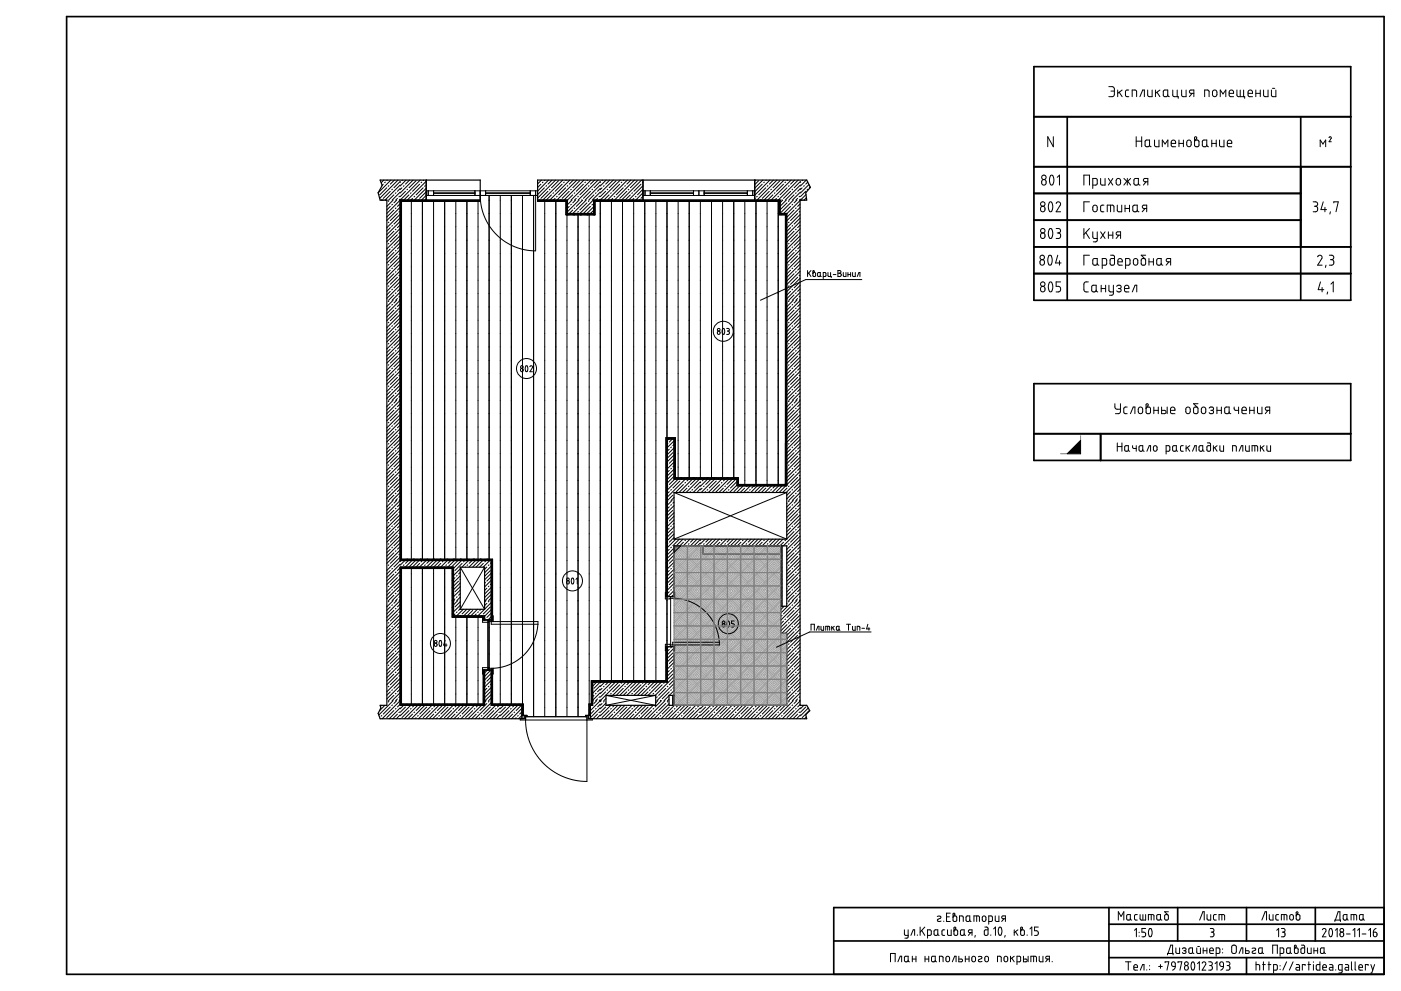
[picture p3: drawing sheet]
<svg xmlns="http://www.w3.org/2000/svg" width="420mm" height="297mm" viewBox="0 0 420 297" stroke-linecap="round" stroke-linejoin="round" font-family="sans-serif">
<path d="M320.1 136l4-4v4zM202.1 163.6h2l-2 2z" fill="#000"/>
<g fill="none" stroke="#000" stroke-width=".3">
<path d="M332.5 26h1.3l.4 .6-.1 2.1-.5 .3h-1.1M333.2 27.3h1M335.2 27v2M335.6 27.6l.9 1.4M336.5 27l-1.3 1M338.5 27h-.6l-.4 .4 .1 1.4 .9 .2M339.5 29v-2h1l.3 .2 .1 1.8M341.9 29l.8-2h.5v2M344.2 27v1.5l.4 .5h.9v-2M346.5 27v2M347 27.6l.9 1.4M347.9 27l-1.4 1"/>
<path d="M349 27.1l1.2-.1v1.6l-.3 .4h-.7l-.3-.4zM350.2 28.5l.1 .3 .4 .2M351.7 27l.1 1.8 .3 .2h1.3v.5M353 27v2M354.4 27v1.6l.4 .4h.9v-2M357.5 28l-.8 1M358 28l-1.1-.1-.2-.7 .4-.2h.9v2M361.3 29v-2l1.2 .2 .1 1.8M363.7 27.3l.5-.3 .6 .2 .2 1.2-.3 .5-.5 .1-.5-.3zM366 29v-2l.8 1.2 .8-1.2v2M368.6 28h1.4l-.3-.9-.6-.1-.4 .3-.1 1.3 .4 .4h1M370.9 27l.1 1.8 .3 .2h2v.5"/>
<path d="M371.9 27v2M373 27v2M374.3 28h1.3l-.3-.9-.5-.1-.4 .3-.1 1.3 .4 .4h.9M376.6 28h1.4M376.6 27v2M378 27v2M378.9 27v1.5l.4 .5h1v-2M381.3 27v1.6l.4 .4h.9v-2M381.6 26.5h.7M114.4 60h.1M114.5 59.9l-.1 .1M114.7 60h.1"/>
<path d="M114.9 55.2l-.3 .3M115.1 54l-.8 .8M115.5 60h.1M115.6 54.6l-.2 .2M115.8 60h.1M116 56.3l-2.1 2.1M116.2 54l-.2 .1M116.6 55.6l-.2 .3M117.1 57.3l-2.2 2.2M117.2 54l-3.8 3.8M117.7 56.7l-.2 .2M117.9 60l-1.9 1.9"/>
<path d="M118.1 58.4l-1.6 1.6M118.3 54l-1.2 1.2M118.8 57.8l-.2 .2M119 60l-.9 .8M119.2 59.5l-.5 .5M119.4 54l-5.5 5.5M119.8 58.8l-.2 .2M120 60h.1M120 60l.4 .4M120 59.7l-.3 .3M120 57.6l-2.4 2.4M120 55.4l-4.5 4.6"/>
<path d="M120 56.5l-.8 .8M120 54.4l-1.9 1.9M120 60v108M120 60h24M120.1 54.6l-.1 .1M120.3 60h.1M120.4 60h.1M120.4 60l.4 .4M120.5 56.3l-.5 .5M120.7 54l-.2 .1M120.8 60h.1M120.8 60l.4 .4"/>
<path d="M121.1 60h.1M121.2 55.6l-.2 .3M121.2 60l.4 .4M121.6 57.3l-1.6 1.6M121.6 60l.4 .4M121.8 54l-1.8 1.8M122 60l.4 .4M122.1 60h.1M122.2 56.7l-.2 .2M122.4 60l.4 .4M122.4 60h.1M122.7 58.4l-1.6 1.6"/>
<path d="M122.8 60l.4 .4M122.8 54l-1.2 1.2M123.2 60h.1M123.3 57.8l-.2 .2M123.5 60h.1M123.6 60l.4 .4M123.7 59.5l-.5 .5 .4 .4M123.9 54l-3.9 3.9M124 60l.4 .4M124.2 60h.1M124.4 58.8l-.3 .2M124.4 60l.4 .4"/>
<path d="M124.6 60h.1M124.8 54.1l-2.1 2.2M124.8 60l.4 .4M125.2 60l.4 .4M125.3 60h.1M125.4 59.9l-.1 .1M125.6 60h.1M125.6 60l.4 .4M125.9 55.2l-2.2 2.1M126 60l.4 .4M126 54l-10 10M126.4 60h.1"/>
<path d="M126.5 54.6l-.2 .2M126.7 60h.1M126.8 60l.4 .4M126.9 56.3l-2.1 2.1M127.1 54l-.2 .1M127.2 60l.4 .4M127.4 60h.1M127.6 55.6l-.3 .3M127.6 60l.4 .4M127.8 58.5l-1.4 1.5 .4 .4M127.8 59.6l-.4 .4M127.8 57.5l-1.9 2"/>
<path d="M127.8 56.4l-3.6 3.6M127.8 54.3l-5.7 5.7M127.8 58.6h33.4M127.8 58.6v-1.4h33.4v3.2h8.5v4h8.7M128 60l.4 .4M128.4 60l.4 .4M128.4 57.2v1.4M128.8 60l.4 .4M129.2 60l.4 .4M129.6 60l.4 .4v107.2l.4 .4M130 57.2v1.4M130 60l.4 .4"/>
<path d="M130 58h12.4M130 57.8h12.4M130.4 60l.4 .4M130.8 60l.4 .4M131.2 60l.4 .4M131.6 60l.4 .4M132 60l.4 .4M132.4 60l.4 .4M132.8 60l.4 .4M133.2 60l.4 .4M133.6 60l.4 .4M134 60l.4 .4"/>
<path d="M134.4 60l.4 .4M134.8 60l.4 .4M135.2 60l.4 .4M135.6 60l.4 .4M136 60l.4 .4M136.4 60l.4 .4M136.8 60l.4 .4M137.2 60l.4 .4M137.6 60l.4 .4M138 60l.4 .4M138.4 60l.4 .4M138.8 60l.4 .4"/>
<path d="M139.2 60l.4 .4M139.6 60l.4 .4v107.2l.4 .4M140 60l.4 .4M140.4 60l.4 .4M140.8 60l.4 .4M141.2 60l.4 .4M141.6 60l.4 .4M142 60l.4 .4M142.4 60l.4 .4M142.4 57.2v1.4M142.8 60l.4 .4M143.2 60l.4 .4"/>
<path d="M143.6 60l.4 .4M144 57.2v3.2M145.6 58h13.4M145.6 57.8h13.4M145.6 57.2v1.4M146.7 58.6v109M150 58.6v152.4M153.4 58.6v152.4M156.7 58.6v152.4M159 57.2v1.4M160 58.6v156.2M160.6 57.2v18l-3.2-.3-3.1-1-2.7-1.3-2.5-2-2.3-2.8-1.5-2.8-.9-2.8-.4-3.6"/>
<path d="M161.6 60l.4 .4M161.7 60h.1M161.8 59.9l-.1 .1M162 60h.1M162 60l.4 .4M162.2 55.2l-1 1M162.4 54l-1.2 1.1M162.4 60l.4 .4M162.8 60h.1M162.8 60l.4 .4M162.9 54.6l-.3 .2M163 60h.1"/>
<path d="M163.2 60l.4 .4M163.3 56.3l-2.1 2M163.4 54l-.1 .1M163.6 60l.4 .4M163.8 60h.1M163.9 55.6l-.2 .3M164 60l.4 .4M164.3 57.3l-2.1 2.2M164.4 60l.4 .4M164.5 54l-3.3 3.3M164.8 60l.4 .4M164.9 60h.1"/>
<path d="M165 56.7l-.2 .2M165.2 60h.1M165.2 60l.4 .4M165.4 58.4l-1.6 1.6M165.6 54l-1.3 1.2M165.6 60l.4 .4M165.9 60h.1M166 60l.4 .4M166.1 57.8l-.3 .2M166.2 60h.1M166.4 60l.4 .4M166.5 59.5l-.6 .5"/>
<path d="M166.6 54l-5.4 5.4M166.8 60l.4 .4M167 60h.1M167.1 58.8l-.2 .2M167.2 60l.4 .4M167.3 60h.1M167.5 54.1l-2.1 2.2M167.6 60l.4 .4M168 60l.4 .4M168.1 60h.1M168.2 59.9l-.1 .1M168.4 60h.1"/>
<path d="M168.4 60l.4 .4M168.6 55.2l-2.1 2.1M168.8 54l-6 6M168.8 60l.4 .4M169.1 60h.1M169.2 60l.4 .4M169.2 54.6l-.2 .2M169.4 60h.1M169.6 60l.5 .5M169.7 56.3l-2.2 2.1M169.8 54l-.1 .1M170 60l.1 .1"/>
<path d="M170.3 55.6l-.2 .3M170.7 57.3l-2.1 2.2M170.9 54l-6 6M171.3 56.7l-.2 .2M171.5 60l-1.4 1.4M171.8 58.4l-1.6 1.6M171.9 54l-1.2 1.2M172.4 57.8l-.2 .2M172.6 60l-.8 .8M172.8 59.5l-.5 .5M173 54l-6 6M173.5 58.8l-.3 .2"/>
<path d="M173.7 60l-3.6 3.5M173.9 54.1l-2.1 2.2M174.5 59.9l-.1 .1M174.7 60l-1.9 1.9M175 55.2l-2.2 2.1M175.1 54l-6 6M175.6 54.6l-.2 .2M175.8 60l-4 4M176 56.3l-2.1 2.1M176.2 54l-.2 .1M176.7 55.6l-.3 .3M177.1 57.3l-2.1 2.2"/>
<path d="M177.2 54l-6 6M177.7 56.7l-.2 .2M177.9 60l-4 4M178 60l.4 .4M178 60h55.9v4M178 60v4M178.1 58.4l-1.5 1.6M178.3 54l-1.2 1.2M178.4 60l.4 .4M178.7 60h.1M178.8 57.8l-.2 .2M178.8 60l.4 .4"/>
<path d="M179 60h.1M179.2 59.5l-.5 .5M179.2 60l.4 .4M179.4 54l-6 6M179.6 60l.4 .4v143.6l.4 .4M179.7 60h.1M179.8 58.8l-.2 .2M180 60h.1M180 59.7l-.3 .3M180 57.6l-2.4 2.4M180 55.4l-4.5 4.6M180 56.5l-.8 .8"/>
<path d="M180 54.4l-1.9 1.9M180.1 54.6l-.1 .1M180.3 60h.1M180.4 60l.4 .4M180.6 56.3l-.6 .5M180.7 54l-.1 .1M180.8 60l.4 .4M181.1 60h.1M181.2 55.6l-.2 .3M181.2 60l.4 .4M181.6 60l.4 .4M181.6 57.3l-1.6 1.6"/>
<path d="M181.8 54l-1.8 1.8M182 60l.4 .4M182.2 60h.1M182.3 56.7l-.2 .2M182.4 60l.4 .4M182.5 60h.1M182.7 58.4l-1.6 1.6M182.8 60l.4 .4M182.8 54l-1.2 1.2M183.2 60h.1M183.3 57.8l-.2 .2M183.5 60h.1"/>
<path d="M183.6 60l.4 .4M183.7 59.5l-.5 .5 .4 .4M183.9 54l-3.9 3.9M184 60l.4 .4M184.3 60h.1M184.4 58.8l-.2 .2M184.4 60l.4 .4M184.6 60h.1M184.8 54.1l-2.1 2.2M184.8 60l.4 .4M185.2 60l.4 .4M185.3 60h.1"/>
<path d="M185.4 59.9l-.1 .1M185.6 60h.1M185.6 60l.4 .4M185.9 55.2l-2.2 2.1M186 60l.4 .4M186 54l-6 6 .4 .4M186.4 60h.1M186.4 60l.4 .4M186.5 54.6l-.2 .2M186.7 60h.1M186.8 60l.4 .4M186.9 56.3l-2.1 2.1"/>
<path d="M187.1 54l-.2 .1M187.2 60l.4 .4M187.5 60h.1M187.6 55.6l-.3 .3M187.6 60l.4 .4M188 57.3l-2.1 2.2M188 60l.4 .4M188.2 54l-6 6M188.4 60l.4 .4M188.5 60h.1M188.6 56.7l-.2 .2M188.8 60h.1"/>
<path d="M188.8 60l.4 .4M189 58.4l-1.5 1.6M189.2 54l-1.2 1.2M189.2 60l.4 .4M189.6 60h.1M189.6 60l.4 .4v143.6l.4 .4M189.7 57.8l-.2 .2M189.9 60h.1M190 60l.4 .4M190.1 59.5l-.5 .5M190.3 54l-6 6M190.4 60l.4 .4"/>
<path d="M190.6 60h.1M190.8 58.8l-.3 .2M190.8 60l.4 .4M190.9 60h.1M191.2 54.1l-2.2 2.2M191.2 60l.4 .4M191.6 60l.4 .4M191.7 60h.1M191.8 59.9l-.1 .1M192 60h.1M192 60l.4 .4M192.2 55.2l-2.1 2.1"/>
<path d="M192.4 54l-6 6M192.4 60l.4 .4M192.8 60h.1M192.8 60l.4 .4M192.8 59.9v.1M192.8 55.7l-4.3 4.3M192.8 54.6l-.1 .2M192.8 57.8l-2.2 2.2M192.8 58.8l-.6 .7M192.8 56.7l-1.6 1.7M192.8 57.2h33.5v1.4h-33.5zM193.2 60l.4 .4"/>
<path d="M193.4 57.2v1.4M193.6 60l.4 .4M194 60l.4 .4M194.4 60l.4 .4M194.8 60l.4 .4M195 58h13M195 57.8h13M195 57.2v1.4M195.2 60l.4 .4M195.6 60l.4 .4M196 60l.4 .4M196.4 60l.4 .4"/>
<path d="M196.8 60l.4 .4M197.2 60l.4 .4M197.6 60l.4 .4M198 60l.4 .4M198.4 60l.4 .4M198.8 60l.4 .4M199.2 60l.4 .4M199.6 60l.4 .4v70.8l.4 .4M200 60l.4 .4M200.4 60l.4 .4M200.8 60l.4 .4M201.2 60l.4 .4"/>
<path d="M201.6 60l.4 .4M202 60l.4 .4M202.4 60l.4 .4M202.8 60l.4 .4M203.2 60l.4 .4M203.6 60l.4 .4M204 60l.4 .4M204.4 60l.4 .4M204.8 60l.4 .4M205.2 60l.4 .4M205.6 60l.4 .4M206 60l.4 .4"/>
<path d="M206.4 60l.4 .4M206.8 60l.4 .4M207.2 60l.4 .4M207.6 60l.4 .4M208 57.2v1.4M208 60l.4 .4M208.4 60l.4 .4M208.8 60l.4 .4M209.2 60l.4 .4M209.6 57.2v1.4M209.6 60l.4 .4v82.8l.4 .4M210 60l.4 .4"/>
<path d="M210.4 60l.4 .4M210.8 60l.4 .4M211.2 58h12.9M211.2 57.8h12.9M211.2 57.2v1.4M211.2 60l.4 .4M211.6 60l.4 .4M212 60l.4 .4M212.4 60l.4 .4M212.8 60l.4 .4M213.2 60l.4 .4M213.6 60l.4 .4"/>
<path d="M214 60l.4 .4M214.4 60l.4 .4M214.8 60l.4 .4M215.2 60l.4 .4M215.6 60l.4 .4M216 60l.4 .4M216.4 60l.4 .4M216.8 60l.4 .4M217.2 60l.4 .4M217.6 60l.4 .4M218 60l.4 .4M218.4 60l.4 .4"/>
<path d="M218.8 60l.4 .4M219.2 60l.4 .4M219.6 60l.4 .4v82.8l.4 .4M220 60l.4 .4M220.4 60l.4 .4M220.8 60l.4 .4M221.2 60l.4 .4M221.6 60l.4 .4M222 60l.4 .4M222.4 60l.4 .4M222.8 60l.4 .4M223.2 60l.4 .4"/>
<path d="M223.6 60l.4 .4M224 60l.4 .4M224.1 57.2v1.4M224.4 60l.4 .4M224.8 60l.4 .4M225.2 60l.4 .4M225.6 60l.4 .4M225.7 57.2v1.4M226 60l.4 .4M226.4 60l.4 .4M226.5 59.5l-.2 .1M226.7 54l-.4 .3"/>
<path d="M226.8 60l.4 .4M227 60h.1M227.1 58.8l-.2 .2M227.2 60l.4 .4M227.3 60h.1M227.5 54.1l-1.2 1.3M227.6 60l.4 .4M228.1 60h.1M228.2 59.9l-.2 .1 .4 .4M228.4 60h.1M228.4 60l.4 .4M228.6 55.2l-2.1 2.1"/>
<path d="M228.8 54l-2.5 2.4M228.8 60l.4 .4M229.1 60h.1M229.2 60l.4 .4M229.2 54.6l-.2 .2M229.4 60h.1M229.6 60l.4 .4v84.8l.4 .4M229.7 56.3l-2.2 2.1M229.8 54l-.1 .1M230 60l.4 .4M230.2 60h.1M230.3 55.6l-.2 .3"/>
<path d="M230.4 60l.4 .4M230.7 57.3l-2.1 2.2M230.8 60l.4 .4M230.9 54l-4.6 4.5M231.2 60h.1M231.4 56.7l-.3 .2M231.6 60h.1M231.6 60l.5 .4M231.8 58.4l-1.6 1.6M231.9 54l-1.2 1.2M232.1 60l.4 .4M232.3 60h.1"/>
<path d="M232.4 57.8l-.2 .2M232.5 60l.3 .4M232.6 60h.1M232.8 60l.4 .4M232.9 59.5l-.6 .5M233 54l-6 6M233.2 60l.7 .7M233.4 60h.1M233.5 58.8l-.2 .2M233.6 60l.3 .3M233.7 60h.1M233.9 54.1l-2.1 2.2"/>
<path d="M234.5 59.9l-.1 .1M234.7 60l-.8 .8M235 55.2l-2.1 2.1M235.1 54l-6 6M235.6 54.6l-.2 .2M235.8 60l-1.9 1.9-.3-.4M236 56.3l-2.1 2.1M236.2 54l-.2 .1M236.7 55.6l-.2 .3M237.1 57.3l-2.1 2.2M237.3 54l-6.1 6 .4 .4M237.7 56.7l-.2 .2"/>
<path d="M237.9 60l-4 4M238.1 58.4l-1.5 1.6M238.3 54l-1.2 1.2M238.8 57.8l-.2 .2M239 60l-.9 .8M239.2 59.5l-.5 .5M239.4 54l-6 6M239.8 58.8l-.2 .2M240.1 60h.1M240.1 55.4l-4.6 4.6M240.1 56.5l-.9 .8M240.1 54.4l-2 1.9"/>
<path d="M240.1 59.7l-.4 .3M240.1 57.6l-2.5 2.4M240.2 54.6l-.1 .1M240.3 60h.1M240.6 56.3l-.5 .5M240.7 54l-.1 .1M241.1 60h.1M241.2 55.6l-.2 .3M241.6 57.3l-1.5 1.6M241.7 58.3l-1.6 1.7M241.8 54l-1.7 1.8M241.9 59.2l-.8 .8"/>
<path d="M242.3 54.6l-.7 .6M242.3 56.7l-.2 .2M242.6 55.3l-2.5 2.6M243 56l-.3 .3M312.5 54.1l.4-.3 .7 .3 .1 .8-.2 .4-.6 .2-.4-.3zM315.1 52.6h.5l.4 1v1.2l-.5 .7-.5-.2-.3-.9zM315.9 41v3l-1.7-3v3M317.1 53.1l.6-.6v3M325.1 55.5v-3h1.6v3M327.7 55.5h1l.3-.3 .1-1.3-.3-.3-1.1-.1v3M330.1 53.5v1.6l.4 .4h.9v-2M332.4 53.5l1.3 2"/>
<path d="M333.7 53.5l-1.3 2M334.9 53.7l.6-.2 .5 .5v1l-.4 .5-.5-.1-.3-.3zM337.1 53.5l1 1 1-1M337.9 54.3l-.8 1.2M338.1 53.5v2M338.2 54.3l.9 1.2M340.2 53.7l1.2-.2v1.6l-.4 .4h-.6l-.3-.3zM340.7 41v3M340.7 42.3h1.7M341.4 55l.5 .5M342.4 41v3M343.6 42.1l1.1-.1v1.5l-.3 .5h-.7l-.3-.4v-1.2z"/>
<path d="M343.7 54.5l-.8 1M344.2 54.5l-1.1-.1-.2-.4 .1-.4 1.2-.1v2M344.7 43.5l.2 .3 .3 .2M346.2 42v1.6l.5 .4h.9v-2M348.6 44v-2l.8 1.2 .8-1.2v2M351.2 43h1.4l-.3-.9-.5-.1-.5 .3-.1 1.3 .5 .4h.9M353.6 43h1.3M353.6 42v2M354.9 42v2M356 42.2l.6-.2 .6 .4v1.1l-.3 .4-.4 .1-.5-.4zM358.3 42.2l.6-.8-.3-.4-.4 .2v2.4l.5 .4 .7-.1 .2-.4-.2-1.4-.8-.1-.4 .5M360.8 42.1l1.1-.1v1.5l-.3 .5h-.7l-.3-.4v-1.2z"/>
<path d="M361.9 43.5l.5 .5M363.4 43h1.3M363.4 42v2M364.7 42v2M365.7 42v1.6l.5 .4h.9v-2M368.1 43h1.3l-.2-.9-.5-.1-.5 .2-.1 1.3 .3 .5h1M395.9 44v-2l.8 1.2 .9-1.2v2M398.6 41.2l.2-.2 .4 .1-.6 1.4h.6M116.6 79.3l-.2 .2M116.6 72.9l-.2 .2M116.6 66.5l-.2 .3M116.6 60.2l-.2 .2"/>
<path d="M117.1 74.6l-1.1 1M117.1 68.2l-1.1 1.1M117.1 61.9l-1.1 1M117.7 74l-.2 .2M117.7 67.6l-.2 .2M117.7 61.2l-.2 .2M118.1 75.7l-2.1 2.1M118.1 69.3l-2.1 2.1M118.1 62.9l-2.1 2.1M118.8 75l-.2 .2M118.8 68.7l-.2 .2M118.8 62.3l-.2 .2"/>
<path d="M119.2 76.7l-2.1 2.1M119.2 70.4l-2.1 2.1M119.2 64l-2.1 2.1M119.8 76.1l-.2 .2M119.8 69.7l-.2 .2M119.8 63.4l-.2 .2M120 80h.1M120 78h.1M120 78.4h.1M120 78.8h.1M120 79.2h.1M120 79.6h.1"/>
<path d="M120 76h.1M120 76.4h.1M120 76.8h.1M120 77.2h.1M120 77.6h.1M120 74h.1M120 74.4h.1M120 74.8h.1M120 75.2h.1M120 75.6h.1M120 72h.1M120 72.4h.1"/>
<path d="M120 72.8h.1M120 73.2h.1M120 73.6h.1M120 70h.1M120 70.4h.1M120 70.8h.1M120 71.2h.1M120 71.6h.1M120 68h.1M120 68.4h.1M120 68.8h.1M120 69.2h.1"/>
<path d="M120 69.6h.1M120 66h.1M120 66.4h.1M120 66.8h.1M120 67.2h.1M120 67.6h.1M120 64h.1M120 64.4h.1M120 64.8h.1M120 65.2h.1M120 65.6h.1M120 62h.1"/>
<path d="M120 62.4h.1M120 62.8h.1M120 63.2h.1M120 63.6h.1M120 60.4h.1M120 60.8h.1M120 61.2h.1M120 61.6h.1M120 66.8l.4 .4M120 65.2l.4 .4M120 63.2l.4 .4M120 80l.4 .4"/>
<path d="M120 78l.4 .4M120 78.4l.4 .4M120 78.8l.4 .4M120 79.2l.4 .4M120 79.6l.4 .4M120 76l.4 .4M120 76.4l.4 .4M120 76.8l.4 .4M120 77.2l.4 .4M120 77.6l.4 .4M120 74l.4 .4M120 74.4l.4 .4"/>
<path d="M120 74.8l.4 .4M120 75.2l.4 .4M120 75.6l.4 .4M120 72l.4 .4M120 72.4l.4 .4M120 72.8l.4 .4M120 73.2l.4 .4M120 73.6l.4 .4M120 70l.4 .4M120 70.4l.4 .4M120 70.8l.4 .4M120 71.2l.4 .4"/>
<path d="M120 71.6l.4 .4M120 68l.4 .4M120 68.4l.4 .4M120 68.8l.4 .4M120 69.2l.4 .4M120 69.6l.4 .4M120 66l.4 .4M120 67.2l.4 .4M120 67.6l.4 .4M120 64l.4 .4M120 64.4l.4 .4M120 64.8l.4 .4"/>
<path d="M120 65.6l.4 .4M120 62l.4 .4M120 62.4l.4 .4M120 62.8l.4 .4M120 63.6l.4 .4M120 60.4l.4 .4M120 60.8l.4 .4M120 61.2l.4 .4M120 61.6l.4 .4M120 79.1l-4 4M120 77l-4 4M120 74.8l-4 4"/>
<path d="M120 72.7l-4 4M120 70.6l-4 4M120 68.5l-4 4M120 64.2l-4 4M120 62.1l-4 4M120 78l-1.9 1.9M120 73.8l-.8 .8M120 71.6l-1.9 2M120 67.4l-.8 .8M120 65.3l-1.9 1.9M120 61l-.8 .9M120.4 66.8l-.4-.4-4 4"/>
<path d="M120.4 60.4v107.2h27.3v18.2h-2.8v-.8h-9.3v-14.6h-15.2M120.4 60.4h23.6M122 60.4h.1M123.4 60.4v107.2M124 60.4h.1M126 60.4h.1M126.7 60.4v107.2M128 60.4h.1M130 60.4h.1M132 60.4h.1M133.3 60.4v107.2M134 60.4h.1"/>
<path d="M136 60.4h.1M136.7 60.4v107.2M138 60.4h.1M140 60.4h.1M142 60.4h.1M143.4 60.4v107.2M161.6 60.4l-.4-.4h8.9v4h7.9M163.4 60.4v154.4M166.7 60.4v154.4M169.7 64.1l.3 .3v150.4M169.7 60.9l.4 .4M169.7 60.5l.4 .4"/>
<path d="M169.7 63.7l.7 .7M169.7 63.3l.4 .4M169.7 62.5l.4 .4M169.7 61.7l.4 .4M169.7 62.9l.4 .4M169.7 61.3l.4 .4M170 64.4h.1M170.3 60.2l-.2 .1M170.4 64l.4 .4M170.7 61.9l-.6 .6-.4-.4M170.8 64l.4 .4M171.2 64l.4 .4"/>
<path d="M171.3 61.2l-.2 .2M171.6 64l.4 .4M171.8 62.9l-1.1 1.1M172 64.4h.1M172 64l.4 .4M172.4 62.3l-.2 .2M172.4 64l.4 .4M172.8 64l.4 .4M173.2 64l.4 .4M173.4 64.4v150.4M173.5 63.4l-.3 .2M173.6 64l.4 .4"/>
<path d="M174 64.4h.1M174 64l.4 .4M174.4 64l.4 .4M174.8 64l.4 .4M175.2 64l.4 .4M175.6 64l.4 .4M176 64.4h.1M176 60.8l-2.1 2.1M176.4 64l.4 .4M176.7 60.2l-.3 .2M176.7 64.4v146.6M176.8 64l.4 .4"/>
<path d="M177.1 61.9l-2.1 2.1M177.2 64l.4 .4M177.6 64l.4 .4M177.7 61.2l-.2 .2M178 64h.1M178 64.4h.1M178 62h.1M178 62.4h.1M178 62.8h.1M178 63.2h.1M178 63.6h.1M178 60.4h.1"/>
<path d="M178 60.8h.1M178 61.2h.1M178 61.6h.1M178 64l.4 .4M178 62.4l.4 .4M178 62.8l.4 .4M178 63.2l.4 .4M178 63.6l.4 .4M178 60.4l.4 .4M178 60.8l.4 .4M178 61.2l.4 .4M178 61.6l.4 .4"/>
<path d="M178 63.1l-.9 .9M178.4 62.4l-.4-.4-2 2 .4 .4M178.4 60.4h55.2v4h1.9v80.8h-14.1v-2h-18.9v-12h-2.8v47.6h2.4v-1.2h.2v1.7l-2.8 .2v-1.9h.2M178.4 60.4v4M183.4 60.4v143.6M186.7 60.4v143.6M193.4 60.4v143.6M196.7 60.4v143.6M203.4 60.4v82.8M206.7 60.4v82.8M213.4 60.4v82.8M216.7 60.4v82.8"/>
<path d="M223.4 60.4v84.8M226.7 60.4v84.8M233.4 60.4v84.8M233.6 63.9l.4 .5M233.6 62.7l.3 .4M233.6 61.9l.3 .4M233.6 64.3v.1M233.6 63.5l.3 .4M233.6 63.1l.3 .4M233.6 62.3l.3 .4M233.6 61.1l.3 .4M233.6 60.7l.3 .4"/>
<path d="M233.9 64h2v69h-.4M234 64h.1M234 64l.4 .4M234.4 64h.1M234.4 64l.4 .4M234.8 64h.1M234.8 64l.4 .4M235.2 64h.1M235.2 64l.7 .7M235.5 79.9l.4 .4M235.5 79.5l.4 .4M235.5 79.1l.4 .4"/>
<path d="M235.5 78.7l.4 .4M235.5 78.3l.4 .4M235.5 77.9l.4 .4M235.5 77.5l.4 .4M235.5 77.1l.4 .4M235.5 76.7l.4 .4M235.5 76.3l.4 .4M235.5 75.9l.4 .4M235.5 75.5l.4 .4M235.5 75.1l.4 .4M235.5 74.7l.4 .4M235.5 73.9l.4 .4"/>
<path d="M235.5 73.5l.4 .4M235.5 73.1l.4 .4M235.5 72.7l.4 .4M235.5 72.3l.4 .4M235.5 71.9l.4 .4M235.5 71.5l.4 .4M235.5 71.1l.4 .4M235.5 70.7l.4 .4M235.5 70.3l.4 .4M235.5 69.9l.4 .4M235.5 69.5l.4 .4M235.5 69.1l.4 .4"/>
<path d="M235.5 68.7l.4 .4M235.5 68.3l.4 .4M235.5 67.5l.4 .4M235.5 67.1l.4 .4M235.5 66.7l.4 .4M235.5 66.3l.4 .4M235.5 65.9l.4 .4M235.5 65.5l.4 .4M235.5 65.1l.4 .4M235.5 64.7l.4 .4M235.6 64h.1M235.6 64l.3 .3"/>
<path d="M236 79.9l-.1 .1M236 73.6h-.1M236 67.2l-.1 .1M236 60.8l-2.1 2.1M236.7 79.3l-.2 .2M236.7 72.9l-.2 .2M236.7 66.5l-.2 .3M236.7 60.2l-.2 .2M237.1 74.6l-1.2 1.2M237.1 68.2l-1.2 1.2M237.1 61.9l-2.1 2.1M237.7 74l-.2 .2"/>
<path d="M237.7 67.6l-.2 .2M237.7 61.2l-.2 .2M238.1 75.7l-2.1 2.1M238.1 62.9l-2.1 2.2M238.1 69.3l-2.1 2.1M238.8 75l-.2 .2M238.8 68.7l-.2 .2M238.8 62.3l-.2 .2M239.2 76.7l-2.1 2.1M239.2 64l-2.1 2.1M239.2 70.4l-2.1 2.1M239.8 76.1l-.2 .2"/>
<path d="M239.8 69.7l-.2 .2M239.8 63.4l-.2 .2M239.9 70.7l-4 4-.4-.4M239.9 64.3l-4 4-.4-.4M239.9 79.2l-4 4M239.9 77.1l-4 4M239.9 74.9l-4 4M239.9 72.8l-4 4M239.9 68.6l-4 4M239.9 62.2l-4 4M239.9 60.1l-4 4M239.9 78.1l-1.8 1.8"/>
<path d="M239.9 73.9l-.7 .7M239.9 71.8l-1.8 1.8M239.9 65.4l-1.8 1.8M239.9 66.4l-4 4M239.9 67.5l-.7 .7M239.9 61.2l-.7 .7M312.1 78l.7-.1 .4 .4v.8l-.4 .4-.5-.1-.4-.3v-.8zM312.2 62l.6-.2 .5 .3 .1 .8-.3 .5-.5 .1-.4-.3-.1-.8zM312.3 70l.5-.2 .6 .4v.8l-.5 .5-.5-.1-.3-.3v-.7zM314.6 76.6l.6 .1 .3 .8-.1 1.3-.4 .7-.4-.2-.4-1 .1-.9zM314.7 60.6l.5-.1 .2 .2 .3 1-.1 1.1-.4 .7-.5-.2-.3-1zM314.7 68.6l.5-.1 .2 .2 .3 1-.1 1.1-.4 .7-.5-.2-.3-1z"/>
<path d="M316.7 61l.3-.4 .5-.1 .4 .2 .2 .4-1.4 2.4h1.4M316.7 68.5h1l.3 .4-.1 .7-.5 .2M317.1 69.8h.3M317.2 76.5l-.6 2.3h1.6M317.4 69.8l.6 .4v.9l-.4 .4h-.9M317.7 78.1v1.4M325.1 68.5v3M325.6 69.7l1.1 1.8M326.7 60.5h-1.6v3M326.7 76.5h-1.6v3M326.7 68.5l-1.6 1.8M327.7 69.5l.1 1.8 .3 .2h1"/>
<path d="M327.9 77.7l1.2-.2v1.6l-.4 .4h-.7l-.2-.3zM327.9 61.7l.6-.2 .5 .5v1.1l-.4 .4-.5-.1-.3-.3zM329.1 79l.1 .4 .4 .1M329.1 69.5l-.1 2.7-.3 .3h-.8M330.1 69.5l1.3 2M330.6 79.5h.9l.4-.3v-1.3l-.3-.4h-1v3M331.1 61.5h-.7l-.3 .4 .1 1.4 .9 .2M331.4 69.5l-1.3 2M332.1 63.5v-2l1.8 .1 .2 1.9M332.4 69.5v2M332.4 70.5h1.3M333.1 76.5h.8l.3 .5v2.2l-.3 .3h-.7l-.3-.4 .1-1.4 .3-.2h.9"/>
<path d="M333.1 61.5v2M333.7 69.5v2M335.1 61.5v1.6l.4 .4h.9v-2M335.2 78.5h1.4l-.2-.8-.6-.2-.5 .3-.1 1.3 .4 .4h1M335.6 70.5l-.9 1M336.1 70.5l-1.2-.1-.2-.4 .1-.3 1.3-.2v2M337.4 61.5v2M337.4 62.5h1.3M337.6 79.5h.9l.3-.3 .1-1.3-.2-.3-1.1-.1v3M338.7 61.5v2M339.8 61.7l1.3-.2v1.6l-.3 .3-.8 .1-.2-.3zM340.1 77.7l.6-.2 .5 .5v1l-.4 .5-.5-.1-.3-.3z"/>
<path d="M341.1 63l.5 .5M342.4 77.6l.7-.1 .4 .2 .1 1.4-.4 .4h-.7l-.3-.4zM343.4 62.5l-.8 1M343.6 76.5h-1.4l1.2 1.1M343.9 62.5l-1.1-.1-.2-.3 .1-.4 1.2-.2v2M344.6 78.5h1.3M344.6 77.5v2M345.9 77.5v2M347.1 77.6l1.1-.1v1.6l-.3 .4h-.7l-.3-.3v-1.3zM348.2 79l.2 .4 .3 .1M350.6 78.5l-.9 1M351.1 78.5l-1.2-.1-.2-.4 .1-.3 1.3-.2v2"/>
<path d="M393.8 60.5h.9l.4 .3v.7l-.6 .3M394.2 61.8h.3M394.5 61.8l.6 .4v.8l-.4 .5h-.9M395.2 77l.2-.4 .6-.1 .5 .5-1.3 2.5h1.3M396.8 60.5l-.6 2.3h1.6M397.3 62.1v1.4M397.7 79.5l-.2 .7M398.7 76.5h.9l.4 .4-.1 .7-.6 .2M399 77.8h.3M399 63.5l-.2 .7M399.3 77.8l.6 .3 .1 1-.5 .4h-.8M400 60.8v-.3h1.3l-.6 3"/>
<path d="M116.6 96.6l-.2 .2M116.6 90.2l-.2 .2M116.6 85.6l-.2 .3M117.1 98.3l-1.1 1M117.1 91.9l-1.1 1M117.1 87.3l-1.1 1.1M117.1 81l-1.1 1M117.7 97.6l-.2 .2M117.7 91.2l-.2 .3M117.7 86.7l-.2 .2M117.7 80.3l-.2 .3M117.9 90l-1.9 1.9"/>
<path d="M118.1 99.3l-2.1 2.1M118.1 92.9l-2.1 2.2M118.1 88.4l-1.6 1.6M118.1 82l-2.1 2.1M118.8 98.7l-.2 .2M118.8 92.3l-.2 .2M118.8 87.8l-.2 .2M118.8 81.4l-.2 .2M119 90l-.9 .8M119.2 94l-2.1 2.1M119.2 89.5l-.5 .5M119.2 83.1l-2.1 2.1"/>
<path d="M119.8 99.7l-.2 .2M119.8 93.4l-.2 .2M119.8 88.8l-.2 .2M119.8 82.5l-.2 .2M120 100h.1M120 98h.1M120 98.4h.1M120 98.8h.1M120 99.2h.1M120 99.6h.1M120 96h.1M120 96.4h.1"/>
<path d="M120 96.8h.1M120 97.2h.1M120 97.6h.1M120 94h.1M120 94.4h.1M120 94.8h.1M120 95.2h.1M120 95.6h.1M120 92h.1M120 92.4h.1M120 92.8h.1M120 93.2h.1"/>
<path d="M120 93.6h.1M120 90h.1M120 90.4h.1M120 90.8h.1M120 91.2h.1M120 91.6h.1M120 88h.1M120 88.4h.1M120 88.8h.1M120 89.2h.1M120 89.6h.1M120 86h.1"/>
<path d="M120 86.4h.1M120 86.8h.1M120 87.2h.1M120 87.6h.1M120 84h.1M120 84.4h.1M120 84.8h.1M120 85.2h.1M120 85.6h.1M120 82h.1M120 82.4h.1M120 82.8h.1"/>
<path d="M120 83.2h.1M120 83.6h.1M120 80.4h.1M120 80.8h.1M120 81.2h.1M120 81.6h.1M120 100l.4 .4M120 98l.4 .4M120 98.4l.4 .4M120 98.8l.4 .4M120 99.2l.4 .4M120 99.6l.4 .4"/>
<path d="M120 96l.4 .4M120 96.4l.4 .4M120 96.8l.4 .4M120 97.2l.4 .4M120 97.6l.4 .4M120 94l.4 .4M120 94.4l.4 .4M120 94.8l.4 .4M120 95.2l.4 .4M120 95.6l.4 .4M120 92l.4 .4M120 92.4l.4 .4"/>
<path d="M120 92.8l.4 .4M120 93.2l.4 .4M120 93.6l.4 .4M120 90.4l.4 .4M120 90.8l.4 .4M120 91.2l.4 .4M120 91.6l.4 .4M120 88l.4 .4M120 88.4l.4 .4M120 88.8l.4 .4M120 89.2l.4 .4M120 89.6l.4 .4"/>
<path d="M120 86l.4 .4M120 86.4l.4 .4M120 86.8l.4 .4M120 87.2l.4 .4M120 84l.4 .4M120 84.8l.4 .4M120 85.2l.4 .4M120 85.6l.4 .4M120 82l.4 .4M120 82.4l.4 .4M120 82.8l.4 .4M120 83.2l.4 .4"/>
<path d="M120 83.6l.4 .4M120 80.4l.4 .4M120 80.8l.4 .4M120 81.6l.4 .4M120 98.5l-4 4M120 96.4l-4 4M120 94.2l-4 4M120 92.1l-4 4M120 97.4l-.8 .9M120 95.3l-1.9 1.9M120 91.1l-.8 .8M120 89.7l-.3 .3"/>
<path d="M120 85.4l-4 4.1M120 83.3l-4 4M120 86.5l-.8 .8M120 80.1l-.8 .9M120.4 90.4l-.4-.4-4 4M120.4 88l-.4-.4-2.4 2.4M120.4 84.8l-.4-.4-1.9 1.9M120.4 81.6l-.4-.4-4 4M216.7 98.5h.4l.2 .7-.1 .7-.2 .3-.3-.1-.2-.6zM217.9 98.4l.8 .3v.4l-.4 .1M218.1 99.2h.2M218.3 99.2l.4 .3v.5l-.8 .2"/>
<path d="M235.5 99.9l.4 .4M235.5 99.5l.4 .4M235.5 99.1l.4 .4M235.5 98.7l.4 .4M235.5 98.3l.4 .4M235.5 97.9l.4 .4M235.5 97.5l.4 .4M235.5 97.1l.4 .4M235.5 96.7l.4 .4M235.5 96.3l.4 .4M235.5 95.9l.4 .4M235.5 95.5l.4 .4"/>
<path d="M235.5 95.1l.4 .4M235.5 94.7l.4 .4M235.5 94.3l.4 .4M235.5 93.9l.4 .4M235.5 93.5l.4 .4M235.5 93.1l.4 .4M235.5 92.7l.4 .4M235.5 92.3l.4 .4M235.5 91.9l.4 .4M235.5 91.5l.4 .4M235.5 91.1l.4 .4M235.5 90.7l.4 .4"/>
<path d="M235.5 90.3l.4 .4M235.5 89.9l.4 .4M235.5 89.5l.4 .4M235.5 88.7l.4 .4M235.5 88.3l.4 .4M235.5 87.9l.4 .4M235.5 87.5l.4 .4M235.5 87.1l.4 .4M235.5 86.7l.4 .4M235.5 86.3l.4 .4M235.5 85.9l.4 .4M235.5 85.5l.4 .4"/>
<path d="M235.5 85.1l.4 .4M235.5 84.7l.4 .4M235.5 84.3l.4 .4M235.5 83.9l.4 .4M235.5 83.5l.4 .4M235.5 83.1l.4 .4M235.5 82.7l.4 .4M235.5 82.3l.4 .4M235.5 81.9l.4 .4M235.5 81.5l.4 .4M235.5 81.1l.4 .4M235.5 80.7l.4 .4"/>
<path d="M235.5 80.3l.4 .4M236 97.2l-.1 .1M236 86.3l-.1 .1M236 90.8l-.1 .1M236.7 96.6l-.2 .2M236.7 85.6l-.2 .3M236.7 90.2l-.2 .2M237.1 98.3l-1.2 1.1M237.1 81l-1.2 1.1M237.1 91.9l-1.2 1.1M237.1 87.3l-1.2 1.2M237.7 97.6l-.2 .2"/>
<path d="M237.7 86.7l-.2 .2M237.7 80.3l-.2 .3M237.7 91.2l-.2 .3M237.9 90l-2 2M238.1 92.9l-2.1 2.2M238.1 82l-2.1 2.2M238.1 99.3l-2.1 2.1M238.1 88.4l-1.5 1.6M238.8 92.3l-.2 .2M238.8 87.8l-.2 .2M238.8 81.4l-.2 .2M238.8 98.7l-.2 .2"/>
<path d="M239 90l-.9 .8M239.2 89.5l-.5 .5M239.2 83.1l-2.1 2.1M239.2 94l-2.1 2.1M239.8 93.4l-.2 .2M239.8 88.8l-.2 .2M239.8 82.5l-.2 .2M239.8 99.7l-.2 .2M239.9 85.6l-4 3.9-.4-.4M239.9 94.3l-4 4M239.9 92.2l-4 4M239.9 90.1l-4 4"/>
<path d="M239.9 95.4l-1.8 1.8M239.9 89.8l-.2 .2M239.9 87.7l-2.3 2.3M239.9 83.4l-4 4M239.9 81.3l-4 4M239.9 80.2l-.7 .8M239.9 96.5l-4 4M239.9 97.5l-.7 .8M239.9 98.6l-4 4M239.9 91.2l-.7 .7M239.9 86.6l-.7 .7M239.9 84.5l-1.8 1.8"/>
<path d="M242.2 81.1v1.8M242.5 81.8l.7 1.1M243.2 81.1l-1 1.1M243.9 81.8l.3-.5-.2-.2-.2 .1v1.5l.2 .2 .5-.1v-1l-.5-.1-.2 .3M245.2 81.8l.8-.1v.9l-.2 .3-.6-.1zM246 82.6l.3 .3M246.9 82.9l.7-.1v-1.1h-.7v1.8M248.3 81.7v1.1l1 .1v.3M249.1 81.7v1.2M249.9 82.3h.8M251.3 81.1h.6l.3 .3-.1 .4-.3 .1 .5 .4-.3 .6h-.7zM251.3 81.9h.5"/>
<path d="M252.3 82.4h.1M252.9 81.7v1l.2 .2h.6v-1.2M254.3 82.3h.8M254.3 81.7v1.2M255.1 81.7v1.2M255.7 81.7v.9l.2 .3h.6v-1.2M257.1 82.9l.5-1.2h.3v1.2M258.4 83.8h-16.8l-13.6 6.2M312.2 86l.6-.2 .4 .3 .2 .8-.3 .5-.5 .1-.4-.3-.1-.8zM314.8 84.6l.6 .1 .3 1-.1 1.1-.2 .5-.3 .2-.5-.4-.2-1zM318.1 84.5h-1.4v1.3l.9 .1 .5 .5-.2 .9-1.2 .2M326.4 84.5h-.9l-.4 .6 .1 2.1 .4 .3h.8"/>
<path d="M327.6 85.6l1.1-.1v1.6l-.3 .4h-.7l-.3-.4zM328.7 87l.5 .5M330.2 85.5v2M330.2 86.5h1.4M331.6 85.5v2M332.6 85.5l.1 1.8 1.2 .2M333.9 85.5v2.6l-.3 .4h-.9M334.9 85.9l.3-.4 .8 .1 .2 .5-.5 .4M335.4 86.5h.3M335.7 86.5l.5 .3-.1 .6-.7 .1-.5-.3M337.2 86.5h1.4l-.3-.9-.5-.1-.4 .2-.2 1.3 .3 .5h1.1M339.6 87.5l.8-2h.5v2"/>
<path d="M396 84.5l-.7 2.3h1.7M396.5 86.2v1.3M398.2 87.5l-.2 .7M399.2 85.2l.6-.7v3M116.6 115.7l-.2 .2M116.6 109.3l-.2 .2M116.6 102.9l-.2 .2M117.1 117.3l-1.1 1.1M117.1 111l-1.1 1M117.1 104.6l-1.1 1.1M117.7 116.7l-.2 .2M117.7 110.3l-.2 .3"/>
<path d="M117.7 104l-.2 .2M117.9 120l-1.9 1.9M118.1 118.4l-1.6 1.6M118.1 112l-2.1 2.2M118.1 105.7l-2.1 2.1M118.8 117.8l-.2 .2M118.8 111.4l-.2 .2M118.8 105.1l-.2 .2M119 120l-.9 .8M119.2 119.5l-.5 .5M119.2 113.1l-2.1 2.1M119.2 106.7l-2.1 2.2"/>
<path d="M119.2 100.4l-2.1 2.1M119.8 118.8l-.2 .2M119.8 112.5l-.2 .2M119.8 106.1l-.2 .2M120 120h.1M120 118h.1M120 118.4h.1M120 118.8h.1M120 119.2h.1M120 119.6h.1M120 116h.1M120 116.4h.1"/>
<path d="M120 116.8h.1M120 117.2h.1M120 117.6h.1M120 114h.1M120 114.4h.1M120 114.8h.1M120 115.2h.1M120 115.6h.1M120 112h.1M120 112.4h.1M120 112.8h.1M120 113.2h.1"/>
<path d="M120 113.6h.1M120 110h.1M120 110.4h.1M120 110.8h.1M120 111.2h.1M120 111.6h.1M120 108h.1M120 108.4h.1M120 108.8h.1M120 109.2h.1M120 109.6h.1M120 106h.1"/>
<path d="M120 106.4h.1M120 106.8h.1M120 107.2h.1M120 107.6h.1M120 104h.1M120 104.4h.1M120 104.8h.1M120 105.2h.1M120 105.6h.1M120 102h.1M120 102.4h.1M120 102.8h.1"/>
<path d="M120 103.2h.1M120 103.6h.1M120 100.4h.1M120 100.8h.1M120 101.2h.1M120 101.6h.1M120 118l.4 .4M120 118.4l.4 .4M120 118.8l.4 .4M120 119.2l.4 .4M120 119.6l.4 .4M120 116l.4 .4"/>
<path d="M120 116.4l.4 .4M120 116.8l.4 .4M120 117.2l.4 .4M120 117.6l.4 .4M120 114l.4 .4M120 114.8l.4 .4M120 115.2l.4 .4M120 115.6l.4 .4M120 112l.4 .4M120 112.4l.4 .4M120 112.8l.4 .4M120 113.2l.4 .4"/>
<path d="M120 113.6l.4 .4M120 110l.4 .4M120 110.4l.4 .4M120 110.8l.4 .4M120 111.6l.4 .4M120 108l.4 .4M120 108.4l.4 .4M120 108.8l.4 .4M120 109.2l.4 .4M120 109.6l.4 .4M120 106l.4 .4M120 106.4l.4 .4"/>
<path d="M120 106.8l.4 .4M120 107.2l.4 .4M120 107.6l.4 .4M120 104l.4 .4M120 104.4l.4 .4M120 105.2l.4 .4M120 105.6l.4 .4M120 102l.4 .4M120 102.4l.4 .4M120 102.8l.4 .4M120 103.2l.4 .4M120 103.6l.4 .4"/>
<path d="M120 100.4l.4 .4M120 100.8l.4 .4M120 101.2l.4 .4M120 101.6l.4 .4M120 119.7l-.3 .3M120 117.6l-2.4 2.4M120 115.5l-4 4M120 113.3l-4 4M120 109.1l-4 4M120 107l-4 4M120 102.7l-4 4M120 100.6l-4 4"/>
<path d="M120 116.5l-.8 .8M120 110.2l-.8 .8M120 108l-1.9 1.9M120 103.8l-.8 .8M120 101.7l-1.9 1.8M120.4 114.8l-.4-.4-1.9 1.9M120.4 111.6l-.4-.4-4 4M120.4 105.2l-.4-.4-4 4M157.7 109.7h.4l.2 .6-.1 .8-.3 .3-.4-.6zM158.9 109.9l.3-.3 .4 .2 .1 .4-.8 1.2h.8M235.5 119.9l.4 .4M235.5 119.5l.4 .4"/>
<path d="M235.5 119.1l.4 .4M235.5 118.7l.4 .4M235.5 118.3l.4 .4M235.5 117.9l.4 .4M235.5 117.5l.4 .4M235.5 117.1l.4 .4M235.5 116.7l.4 .4M235.5 116.3l.4 .4M235.5 115.9l.4 .4M235.5 115.5l.4 .4M235.5 115.1l.4 .4M235.5 114.7l.4 .4"/>
<path d="M235.5 114.3l.4 .4M235.5 113.9l.4 .4M235.5 113.5l.4 .4M235.5 113.1l.4 .4M235.5 112.7l.4 .4M235.5 112.3l.4 .4M235.5 111.9l.4 .4M235.5 111.5l.4 .4M235.5 111.1l.4 .4M235.5 110.7l.4 .4M235.5 110.3l.4 .4M235.5 109.9l.4 .4"/>
<path d="M235.5 109.5l.4 .4M235.5 109.1l.4 .4M235.5 108.7l.4 .4M235.5 108.3l.4 .4M235.5 107.9l.4 .4M235.5 107.5l.4 .4M235.5 107.1l.4 .4M235.5 106.7l.4 .4M235.5 106.3l.4 .4M235.5 105.9l.4 .4M235.5 105.5l.4 .4M235.5 105.1l.4 .4"/>
<path d="M235.5 104.7l.4 .4M235.5 104.3l.4 .4M235.5 103.9l.4 .4M235.5 103.5l.4 .4M235.5 103.1l.4 .4M235.5 102.7l.4 .4M235.5 102.3l.4 .4M235.5 101.9l.4 .4M235.5 101.5l.4 .4M235.5 101.1l.4 .4M235.5 100.7l.4 .4M235.5 100.3l.4 .4"/>
<path d="M236 116.3l-.1 .1M236 109.9l-.1 .1M236 103.5l-.1 .2M236.7 115.7l-.2 .2M236.7 109.3l-.2 .2M236.7 102.9l-.2 .2M237.1 111l-1.2 1.1M237.1 104.6l-1.2 1.2M237.1 117.3l-1.2 1.2M237.7 110.3l-.2 .3M237.7 116.7l-.2 .2M237.7 104l-.2 .2"/>
<path d="M237.9 120l-2 2M238.1 118.4l-1.5 1.6M238.1 105.7l-2.1 2.1M238.1 112l-2.1 2.2M238.8 117.8l-.2 .2M238.8 111.4l-.2 .2M238.8 105.1l-.2 .2M239 120l-.9 .8M239.2 113.1l-2.1 2.1M239.2 106.7l-2.1 2.2M239.2 100.4l-2.1 2.1M239.2 119.5l-.5 .5"/>
<path d="M239.8 112.5l-.2 .2M239.8 106.1l-.2 .2M239.8 118.8l-.2 .2M239.9 115.5l-4 4M239.9 113.4l-4 4M239.9 111.3l-4 4M239.9 107.1l-4 4M239.9 116.6l-.7 .7M239.9 104.9l-4 4M239.9 102.8l-4 4M239.9 108.1l-1.8 1.8M239.9 103.9l-.7 .7"/>
<path d="M239.9 119.8l-.2 .2M239.9 117.7l-2.3 2.3M239.9 109.2l-4 4M239.9 100.7l-4 4M239.9 114.5l-1.8 1.8M239.9 110.3l-.7 .7M239.9 101.8l-1.8 1.7M116.6 139.3l-.2 .2M116.6 132.9l-.2 .2M116.6 126.6l-.2 .2M116.6 120.2l-.2 .2M117.1 134.6l-1.1 1.1"/>
<path d="M117.1 128.2l-1.1 1.1M117.1 121.9l-1.1 1M117.7 134l-.2 .2M117.7 127.6l-.2 .2M117.7 121.3l-.2 .2M118.1 135.7l-2.1 2.1M118.1 129.3l-2.1 2.1M118.1 123l-2.1 2.1M118.8 135l-.2 .3M118.8 128.7l-.2 .2M118.8 122.3l-.2 .2M119.2 136.7l-2.1 2.2"/>
<path d="M119.2 130.4l-2.1 2.1M119.2 124l-2.1 2.1M119.8 136.1l-.2 .2M119.8 129.8l-.2 .2M119.8 123.4l-.2 .2M120 140h.1M120 138h.1M120 138.4h.1M120 138.8h.1M120 139.2h.1M120 139.6h.1M120 136h.1"/>
<path d="M120 136.4h.1M120 136.8h.1M120 137.2h.1M120 137.6h.1M120 134h.1M120 134.4h.1M120 134.8h.1M120 135.2h.1M120 135.6h.1M120 132h.1M120 132.4h.1M120 132.8h.1"/>
<path d="M120 133.2h.1M120 133.6h.1M120 130h.1M120 130.4h.1M120 130.8h.1M120 131.2h.1M120 131.6h.1M120 128h.1M120 128.4h.1M120 128.8h.1M120 129.2h.1M120 129.6h.1"/>
<path d="M120 126h.1M120 126.4h.1M120 126.8h.1M120 127.2h.1M120 127.6h.1M120 124h.1M120 124.4h.1M120 124.8h.1M120 125.2h.1M120 125.6h.1M120 122h.1M120 122.4h.1"/>
<path d="M120 122.8h.1M120 123.2h.1M120 123.6h.1M120 120.4h.1M120 120.8h.1M120 121.2h.1M120 121.6h.1M120 140l.4 .4M120 138.4l.4 .4M120 138.8l.4 .4M120 139.2l.4 .4M120 139.6l.4 .4"/>
<path d="M120 136l.4 .4M120 136.4l.4 .4M120 136.8l.4 .4M120 137.2l.4 .4M120 137.6l.4 .4M120 134l.4 .4M120 134.4l.4 .4M120 134.8l.4 .4M120 135.2l.4 .4M120 135.6l.4 .4M120 132l.4 .4M120 132.4l.4 .4"/>
<path d="M120 132.8l.4 .4M120 133.2l.4 .4M120 133.6l.4 .4M120 130l.4 .4M120 130.4l.4 .4M120 130.8l.4 .4M120 131.2l.4 .4M120 131.6l.4 .4M120 128l.4 .4M120 128.4l.4 .4M120 128.8l.4 .4M120 129.2l.4 .4"/>
<path d="M120 129.6l.4 .4M120 126l.4 .4M120 126.4l.4 .4M120 126.8l.4 .4M120 127.2l.4 .4M120 127.6l.4 .4M120 124l.4 .4M120 124.4l.4 .4M120 124.8l.4 .4M120 125.2l.4 .4M120 125.6l.4 .4M120 122l.4 .4"/>
<path d="M120 122.4l.4 .4M120 122.8l.4 .4M120 123.2l.4 .4M120 123.6l.4 .4M120 120.4l.4 .4M120 120.8l.4 .4M120 121.2l.4 .4M120 121.6l.4 .4M120 139.1l-4 4M120 137l-4 4M120 134.9l-4 4M120 132.7l-4 4"/>
<path d="M120 130.6l-4 4M120 128.5l-4 4M120 126.4l-4 4M120 124.2l-4 4M120 122.1l-4 4M120 133.8l-.8 .8M120 131.7l-1.9 1.9M120 127.4l-.8 .8M120 125.3l-1.9 1.9M120 121.1l-.8 .8M120.4 138.4l-.4-.4-1.9 1.9M120.4 120.4l-.4-.4-4 4"/>
<path d="M199.7 137.7l.4 .4M199.7 135.7l.4 .4M199.7 134.1l.4 .4M199.7 132.1l.4 .4M199.7 131.7l.4 .4M199.7 131.3l.4 .4M199.7 132.9l.4 .4M199.7 133.3l.4 .4M199.7 136.5l.4 .4M199.7 136.9l.4 .4M199.7 137.3l.4 .4M199.7 138.1l.4 .4"/>
<path d="M199.7 138.5l.4 .4M199.7 139.7l.4 .4M199.7 138.9l.4 .4M199.7 139.3l.4 .4M199.7 134.5l.4 .4M199.7 136.1l.4 .4M199.7 132.5l.4 .4M199.7 134.9l.4 .4M199.7 135.3l.4 .4M200.3 132.9l-.2 .2M200.3 139.3l-.2 .1M200.4 131.2l.4 .4"/>
<path d="M200.6 131.6l-.5 .4M200.7 134.6l-.6 .6M200.8 131.2l.4 .4M201.2 131.2l.4 .4-.9 .9M201.4 134l-.3 .2M201.6 131.2l.4 .4M201.8 135.7l-1.7 1.6M202 131.2l.5 .5M202.1 138.1l.4 .4M202.1 132.1l-2 2-.4-.4M202.1 136.1l.4 .4M202.1 132.5l.4 .4"/>
<path d="M202.1 132.1l.4 .4M202.1 134.1l.4 .4M202.1 133.7l.4 .4M202.1 135.3l.4 .4M202.1 135.7l.4 .4M202.1 137.3l.4 .4M202.1 138.9l.4 .4M202.1 139.3l.4 .4M202.1 139.7l.4 .4M202.1 137.7l.4 .4M202.1 136.5l.4 .4M202.1 136.9l.4 .4"/>
<path d="M202.1 134.5l.4 .4M202.1 134.9l.4 .4M202.1 131.7l.4 .4M202.1 132.9l.4 .4M202.1 133.3l.4 .4M202.1 133.2l-.3 .4M202.1 136.4l-2 2M202.1 134.3l-2 2M202.1 139.6l-.3 .3M202.1 137.5l-1.4 1.4M202.4 131.2l.1 .1M202.5 138.9l-.4-.4-2 2-.4-.4"/>
<path d="M235.5 132.7l.3 .3M235.5 132.3l.4 .4M235.5 131.9l.4 .4M235.5 131.5l.4 .4M235.5 131.1l.4 .4M235.5 130.7l.4 .4M235.5 130.3l.4 .4M235.5 129.9l.4 .4M235.5 129.5l.4 .4M235.5 129.1l.4 .4M235.5 128.7l.4 .4M235.5 128.3l.4 .4"/>
<path d="M235.5 127.9l.4 .4M235.5 127.5l.4 .4M235.5 127.1l.4 .4M235.5 126.7l.4 .4M235.5 126.3l.4 .4M235.5 125.9l.4 .4M235.5 125.5l.4 .4M235.5 125.1l.4 .4M235.5 124.7l.4 .4M235.5 124.3l.4 .4M235.5 123.9l.4 .4M235.5 123.5l.4 .4"/>
<path d="M235.5 123.1l.4 .4M235.5 122.7l.4 .4M235.5 122.3l.4 .4M235.5 121.9l.4 .4M235.5 121.5l.4 .4M235.5 121.1l.4 .4M235.5 120.7l.4 .4M235.5 120.3l.4 .4M235.5 130.6h.4M236 127.2l-.1 .1M236 120.8l-.1 .1M236 139.9l-.1 .1"/>
<path d="M236 133.6h-.1M236.7 126.6l-.2 .2M236.7 120.2l-.2 .2M236.7 139.3l-.2 .2M236.7 132.9l-.2 .2M237.1 121.9l-1.2 1.1M237.1 134.6l-1.2 1.2M237.1 128.2l-1.2 1.2M237.7 127.6l-.2 .2M237.7 121.3l-.2 .2M237.7 134l-.2 .2M238.1 123l-2.1 2.1"/>
<path d="M238.1 129.3l-2.1 2.1M238.1 135.7l-2.1 2.1M238.8 122.3l-.2 .2M238.8 128.7l-.2 .2M238.8 135l-.2 .3M239.2 124l-2.1 2.1M239.2 130.4l-2.1 2.1M239.2 136.7l-2.1 2.2M239.8 123.4l-.2 .2M239.8 136.1l-.2 .2M239.8 129.8l-.2 .2M239.9 124.4l-4 4"/>
<path d="M239.9 122.2l-4 4M239.9 120.1l-4 4M239.9 121.2l-.7 .7M239.9 137.1l-4 4M239.9 135l-4 4M239.9 128.6l-4 4M239.9 126.5l-4 4M239.9 138.1l-1.8 1.8M239.9 131.8l-1.8 1.8M239.9 139.2l-4 4M239.9 132.8l-4 4M239.9 130.7l-4 4"/>
<path d="M239.9 133.9l-.7 .7M239.9 127.5l-.7 .7M239.9 125.4l-1.8 1.8M324.1 132v4h-4zM334.3 121l.2 1.5 1.5 .2M335.1 132.8v2.5M335.1 133.9h1.4M336 121l-.1 2.7-.4 .3h-1M336.5 132.8v2.5M337.4 133.7l1-.1v1.3l-.3 .4-.8-.3zM338 122h-.6l-.4 .5 .1 1.3 .9 .2M338.4 134.8l.4 .5"/>
<path d="M339 124l.9-2h.5v2M339.7 133.6l.2 .8h.9M340.8 133.6v1.7M341.5 122.2l.6-.2 .6 .5v1l-.5 .5h-.4l-.4-.4zM341.7 133.7l1-.1v1.3l-.3 .4-.5-.1-.3-.2zM342.7 134.8l.4 .5M343.8 122.2l.6-.8-.3-.4-.4 .2v2.4l.4 .4 .7-.1 .2-.4-.1-1.3-.9-.2-.3 .5M344 135.3l.7-1.7h.4v1.7M346 133.8l.5-.2 .5 .3v.9l-.4 .4h-.4l-.3-.3zM346 122v2M346 123h1.4M347.4 122v2"/>
<path d="M348.4 122v2h.9l.3-.2-.1-.7-1.1-.1M349.7 135.3l1.1-.2v-1.1l-.2-.4h-.9v2.5M350 122v2M351 123h1.4l-.3-.8-.5-.2-.4 .2-.2 1.4 .3 .4h1.1M351.7 133.8l1.1-.2v1.3l-.2 .3-.9-.1zM352.8 134.8l.4 .5M354.9 133.6h-.6l-.3 .3 .1 1.2 .8 .2M355.7 133.6v1.7M355.7 122.3l.7-.3 .5 .4v1.2l-.4 .4h-.5l-.4-.5zM356.1 134.1l.7 1.2M356.8 133.6l-1.1 .8M357.6 135.3l.7-1.7h.5v1.7"/>
<path d="M358.1 122.1l.8-.1 .4 .3v1.3l-.4 .4h-.6l-.3-.3zM359.3 121h-1.4l1.2 1.1M359.7 133.8l1-.2v1.3l-.2 .3-.8-.1zM360.4 122.2l.7-.2 .5 .5v1l-.4 .5h-.5l-.4-.4zM360.7 134.8l.4 .5M362.1 132.8h.7l.3 .3v1.8l-.4 .4-.6-.1-.2-.3 .1-1.1 .3-.2h.8M362.6 122.3l.4-.3 .8 .1 .1 .6-.4 .3M363.1 123h.4M363.5 123l.4 .3-.1 .6-.8 .1-.4-.3M363.9 133.6v1.7M364.3 134.1l.7 1.2M365 122v2"/>
<path d="M365 123h1.3M365 133.6l-1.1 .8M365.8 133.6v1.3l.4 .4h.7v-1.7M366.3 122v2M367.4 122.1l1.2-.1v1.6l-.4 .4h-.6l-.3-.3zM368.6 123.5l.1 .3 .4 .2M369.7 135.3v-1.7l1 .1 .1 1.6M370.1 122l.3 .9 1.1 .1M371.5 122v2M371.6 135.3l.7-1.7h.4v1.7M372.4 123h1.4l-.2-.8-.6-.2-.4 .2-.2 1.4 .4 .4h1M373.5 133.6v1.3l.4 .4h.7v-1.7"/>
<path d="M374.8 123h1.3M374.8 122v2M375.5 135.3v-1.7l1.5 .1 .2 1.6M376.1 122v2M376.3 133.6v1.7M377.1 122v1.6l.4 .4h1v-2M378 133.6v1.7M378.4 134.1l.7 1.2M379.1 133.6l-1.1 .8M379.9 133.6v1.3l.4 .4h.7v-1.7M380.3 123l-.8 1M380.8 123h-1l-.3-.3v-.5l.4-.2h.9v2"/>
<path d="M116.6 156.6l-.2 .2M116.6 150.2l-.2 .2M116.6 145.6l-.2 .3M117.1 158.3l-1.1 1M117.1 151.9l-1.1 1.1M117.1 147.4l-1.1 1M117.1 141l-1.1 1M117.7 157.6l-.2 .2M117.7 151.3l-.2 .2M117.7 146.7l-.2 .2M117.7 140.4l-.2 .2M117.9 150l-1.9 1.9"/>
<path d="M118.1 159.3l-2.1 2.1M118.1 153l-2.1 2.1M118.1 148.4l-1.6 1.6M118.1 142l-2.1 2.2M118.8 158.7l-.2 .2M118.8 152.3l-.2 .2M118.8 147.8l-.2 .2M118.8 141.4l-.2 .2M119 150l-.9 .8M119.2 154l-2.1 2.1M119.2 149.5l-.5 .5M119.2 143.1l-2.1 2.1"/>
<path d="M119.8 159.7l-.2 .3M119.8 153.4l-.2 .2M119.8 148.8l-.2 .3M119.8 142.5l-.2 .2M120 158h.1M120 158.4h.1M120 158.8h.1M120 159.2h.1M120 159.6h.1M120 156h.1M120 156.4h.1M120 156.8h.1"/>
<path d="M120 157.2h.1M120 157.6h.1M120 154h.1M120 154.4h.1M120 154.8h.1M120 155.2h.1M120 155.6h.1M120 152h.1M120 152.4h.1M120 152.8h.1M120 153.2h.1M120 153.6h.1"/>
<path d="M120 150h.1M120 150.4h.1M120 150.8h.1M120 151.2h.1M120 151.6h.1M120 148h.1M120 148.4h.1M120 148.8h.1M120 149.2h.1M120 149.6h.1M120 146h.1M120 146.4h.1"/>
<path d="M120 146.8h.1M120 147.2h.1M120 147.6h.1M120 144h.1M120 144.4h.1M120 144.8h.1M120 145.2h.1M120 145.6h.1M120 142h.1M120 142.4h.1M120 142.8h.1M120 143.2h.1"/>
<path d="M120 143.6h.1M120 140.4h.1M120 140.8h.1M120 141.2h.1M120 141.6h.1M120 158.8l.4 .4M120 158.4l.4 .4M120 158l.4 .4M120 155.2l.4 .4M120 154.8l.4 .4M120 154.4l.4 .4M120 156.8l.4 .4"/>
<path d="M120 159.6l.4 .4M120 153.2l.4 .4M120 151.6l.4 .4M120 149.6l.4 .4M120 146l.4 .4M120 142.4l.4 .4M120 144l.4 .4M120 145.6l.4 .4M120 150.8l.4 .4M120 151.2l.4 .4M120 152.8l.4 .4M120 159.2l.4 .4"/>
<path d="M120 156l.4 .4M120 157.2l.4 .4M120 157.6l.4 .4M120 154l.4 .4M120 155.6l.4 .4M120 152l.4 .4M120 152.4l.4 .4M120 153.6l.4 .4M120 150.4l.4 .4M120 148l.4 .4M120 148.4l.4 .4M120 148.8l.4 .4"/>
<path d="M120 149.2l.4 .4M120 146.4l.4 .4M120 146.8l.4 .4M120 147.2l.4 .4M120 144.8l.4 .4M120 145.2l.4 .4M120 142l.4 .4M120 142.8l.4 .4M120 143.2l.4 .4M120 143.6l.4 .4M120 140.4l.4 .4M120 140.8l.4 .4"/>
<path d="M120 141.2l.4 .4M120 141.6l.4 .4M120 158.5l-4 4M120 154.2l-4 4.1M120 152.1l-4 4M120 157.4l-.8 .9M120 155.3l-1.9 1.9M120 151.1l-.8 .8M120 149.7l-.3 .3M120 145.5l-4 4M120 143.3l-4 4M120 141.2l-4 4"/>
<path d="M120 146.5l-.8 .9M120 140.2l-.8 .8M120.4 156.8l-.4-.4-4 4M120.4 150.4l-.4-.4-4 4M120.4 148l-.4-.4-2.4 2.4M120.4 144.8l-.4-.4-1.9 1.9M199.7 146.5l.4 .4M199.7 146.9l.4 .4M199.7 159.7l.4 .4M199.7 157.7l.4 .4M199.7 158.1l.4 .4M199.7 158.5l.4 .4"/>
<path d="M199.7 158.9l.4 .4M199.7 159.3l.4 .4M199.7 155.7l.4 .4M199.7 156.1l.4 .4M199.7 156.5l.4 .4M199.7 156.9l.4 .4M199.7 157.3l.4 .4M199.7 153.7l.4 .4M199.7 154.1l.4 .4M199.7 154.5l.4 .4M199.7 154.9l.4 .4M199.7 155.3l.4 .4"/>
<path d="M199.7 151.7l.4 .4M199.7 152.5l.4 .4M199.7 152.9l.4 .4M199.7 153.3l.4 .4M199.7 149.7l.4 .4M199.7 150.1l.4 .4M199.7 150.5l.4 .4M199.7 150.9l.4 .4M199.7 151.3l.4 .4M199.7 147.7l.4 .4M199.7 148.1l.4 .4M199.7 148.5l.4 .4"/>
<path d="M199.7 148.9l.4 .4M199.7 149.3l.4 .4M199.7 145.7l.4 .4M199.7 146.1l.4 .4M199.7 147.3l.4 .4M199.7 143.7l.4 .4M199.7 144.1l.4 .4M199.7 144.5l.4 .4M199.7 144.9l.4 .4M199.7 145.3l.4 .4M199.7 141.7l.4 .4M199.7 142.1l.4 .4"/>
<path d="M199.7 142.5l.4 .4M199.7 142.9l.4 .4M199.7 140.5l.4 .4M199.7 140.9l.4 .4M199.7 141.3l.4 .4M200.3 150.2l-.2 .2M200.3 156.6l-.2 .1M200.3 145.6l-.2 .2M200.7 151.9l-.6 .6-.4-.4M200.7 158.3l-.6 .6M200.7 147.4l-.6 .5M200.7 141l-.6 .6"/>
<path d="M201.4 157.6l-.3 .2M201.4 151.3l-.3 .2M201.4 146.7l-.3 .2M201.4 140.4l-.3 .2M201.5 150l-1.4 1.4M201.8 142l-1.7 1.7-.4-.4M201.8 159.3l-1.7 1.7M201.8 148.4l-1.6 1.6M201.8 153l-1.7 1.6M202.1 141.7l.4 .4M202.1 140.5l.4 .4M202.1 140.9l.4 .4"/>
<path d="M202.1 141.3l.4 .4M202.1 142.1l.4 .4M202.1 142.5l.4 .4M202.1 142.9l.7 .7M202.1 143.3l.3 .3M202.1 140.1l.4 .4M202.1 157.9l-2 2M202.1 155.8l-2 2M202.1 156.8l-.3 .4M202.1 154.7l-1.4 1.4M202.1 149.1l-.8 .9M202.1 153.7l-2 2"/>
<path d="M202.1 151.6l-2 1.9M202.1 150.5l-.3 .3M202.1 142.7l-2 2.1M202.1 140.6l-2 2M202.1 147.6l33.8 14M202.4 143.6l-1.7 1.6M202.8 143.2l.4 .4M203.2 143.2l.4 .4M203.4 143.6l-3.3 3.3M203.6 143.2l.4 .4M203.9 144.2l-2.1 2.1M204 143.2h.1"/>
<path d="M204 143.2l.4 .4-.1 .1M204.4 143.2l.4 .4M204.8 143.2l.4 .4M205 145.2l-2.2 2.2M205.2 143.2l.4 .4M205.5 143.6l-5.4 5.4M205.6 144.6l-.2 .2M205.6 143.2l.4 .4M206 146.3l-1.3 1.3M206 143.2h.1M206 143.2l.4 .4M206.4 143.2l.4 .4"/>
<path d="M206.6 143.6l-.6 .6M206.7 145.6l-.3 .3M206.8 143.2l.4 .4M207.1 147.4l-.3 .2M207.2 143.2l.4 .4-4 4M207.6 143.2l.4 .4M207.7 146.7l-.2 .2M208 143.2h.1M208 143.2l.4 .4M208.4 143.2l.4 .4M208.7 143.6l-1.6 1.6M208.8 143.2l.4 .4"/>
<path d="M209.2 143.2l.4 .4M209.6 143.2l.5 .4M209.8 143.6l-4 4M210 143.2h.1M210 147.6h.1M210 145.5l-2.1 2.1M210 146.5l-.8 .9M210 144.4l-1.8 1.9M210.1 144.6l-.1 .1M210.4 143.2l.4 .4M210.6 146.3l-.6 .5M210.8 143.2l.4 .4"/>
<path d="M211.1 143.6l-.5 .6M211.2 145.6l-.2 .3M211.2 143.2l.4 .4M211.6 147.4l-.2 .2M211.6 143.2l.4 .4M212 143.2h.1M212 143.2l.4 .4M212.2 143.6l-2.2 2.2M212.3 146.7l-.3 .2M212.4 143.2l.4 .4M212.8 143.2l.4 .4-1.6 1.6M213.2 143.2l.4 .4"/>
<path d="M213.6 143.2l.4 .4M214 143.2h.1M214 143.2l.4 .4M214.3 143.6l-4 4M214.4 143.2l.4 .4M214.8 144.2l-2.1 2.1M214.8 143.2l.4 .4M215.2 143.2l.4 .4M215.4 143.6l-.2 .1M215.6 143.2l.4 .4M215.9 145.2l-2.2 2.2M216 143.2h.1"/>
<path d="M216 143.2l.4 .4-4 4M216.4 143.2l.4 .4M216.5 144.6l-.2 .2M216.8 143.2l.4 .4M216.9 146.3l-1.3 1.3M217.2 143.2l.4 .4M217.5 143.6l-.6 .6M217.6 145.6l-.2 .3M217.6 143.2l.4 .4M218 147.4l-.3 .2M218 143.2h.1M218 143.2l.4 .4"/>
<path d="M218.4 143.2l.4 .4M218.6 143.6l-4 4M218.6 146.7l-.2 .2M218.8 143.2l.4 .4M219.2 143.2l.4 .4M219.6 143.6l-1.6 1.6M219.6 143.2l.4 .4M220 143.2h.1M220.4 143.2l.4 .4M220.7 143.6l-4 4M220.8 143.2l.6 .6M221 143.8l.4 .4"/>
<path d="M221 144.2l.4 .4M221 145l.6 .6M221 144.6l.4 .4M221 145.4l.2 .2M221 144.3l-1.9 2M221 145.4l-2.2 2.2M221.2 143.2l.2 .2M221.6 145.2l.4 .4M221.9 145.6l-1.8 1.8M222 145.6h.1M222 145.2l.4 .4M222.4 145.2l.4 .4"/>
<path d="M222.8 145.2l.4 .4M222.9 145.6l-2 2M223.2 145.2l.4 .4M223.3 146.3l-1.3 1.3M223.6 145.2l.4 .4M223.9 145.6l-.2 .3M224 145.6h.1M224 145.2l.4 .4M224.4 147.4l-.3 .2M224.4 145.2l.4 .4M224.8 145.2l.4 .4M225 146.7l-.2 .2"/>
<path d="M225 145.6l-1.9 2M225.2 145.2l.4 .4M225.6 145.2l.4 .4M226 145.6h.1M226 145.2l.4 .4M226.1 145.6l-.7 .7M226.4 145.2l.4 .4M226.8 145.2l.4 .4M227.2 145.6l-2 2M227.2 145.2l.4 .4M227.6 145.2l.4 .4M228 145.6h.1"/>
<path d="M228 145.2l.4 .4M228.2 145.6l-1.7 1.8M228.4 145.2l.4 .4M228.8 145.2l.4 .4M229.2 145.2l.4 .4M229.3 145.6l-2 2M229.6 145.2l.4 .4M229.7 146.3l-1.4 1.3M230 145.6h.1M230.3 145.6l-.2 .3M230.4 145.2l.4 .4M230.7 147.4l-.2 .2"/>
<path d="M230.8 145.2l.4 .4M231.2 145.2l.4 .4M231.4 146.7l-.3 .2M231.4 145.6l-2 2M231.6 145.2l.5 .4M232.1 145.6h.1M232.1 145.2l.4 .4M232.5 145.2l.3 .4M232.5 145.6l-.7 .7M232.8 145.2l.4 .4M233.2 145.2l.4 .4M233.5 145.6l-2 2"/>
<path d="M233.6 145.2l.4 .4M234 145.6h.1M234 145.2l.4 .4M234.4 145.2l.4 .4M234.6 145.6l-1.7 1.8M234.8 145.2l.4 .4M235.2 145.2l.4 .4-1.9 2M235.5 145.1l.4 .4M235.5 145h.4v.6h-14.9v-2h-18.9v-12h-2v47.2M235.8 145l.1 .1M235.9 147.6l-33.8 14M236 157.2l-.1 .1"/>
<path d="M236 146.3l-1.3 1.3M236 150.8l-.1 .1M236.7 156.6l-.2 .2M236.7 150.2l-.2 .2M236.7 145.6l-.2 .3M237.1 147.4l-1.2 1.1M237.1 158.3l-1.2 1.1M237.1 141l-1.2 1.1M237.1 151.9l-1.2 1.2M237.7 151.3l-.2 .2M237.7 146.7l-.2 .2M237.7 157.6l-.2 .2"/>
<path d="M237.7 140.4l-.2 .2M237.9 150l-2 2M238.1 153l-2.1 2.1M238.1 148.4l-1.5 1.6M238.1 142l-2.1 2.2M238.1 159.3l-2.1 2.2M238.8 147.8l-.2 .2M238.8 158.7l-.2 .2M238.8 141.4l-.2 .2M238.8 152.3l-.2 .2M239 150l-.9 .8M239.2 154l-2.1 2.1"/>
<path d="M239.2 149.5l-.5 .5M239.2 143.1l-2.1 2.1M239.8 153.4l-.2 .2M239.8 148.8l-.2 .3M239.8 142.5l-.2 .2M239.8 159.7l-.2 .3M239.9 152.2l-4 4M239.9 149.8l-.2 .2M239.9 145.6l-4 4M239.9 143.4l-4.1 4.2M239.9 146.6l-.7 .8M239.9 144.5l-1.8 1.8"/>
<path d="M239.9 158.6l-5 5M239.9 156.5l-4 4M239.9 154.3l-4 4M239.9 155.4l-1.8 1.8M239.9 140.3l-.7 .7M239.9 150.1l-4 4M239.9 157.5l-.7 .8M239.9 151.2l-.7 .7M239.9 147.7l-2.3 2.3M239.9 141.3l-4 4M116.6 175.7l-.2 .2M116.6 169.3l-.2 .2"/>
<path d="M116.6 162.9l-.2 .3M117.1 177.4l-1.1 1M117.1 171l-1.1 1M117.1 164.6l-1.1 1.1M117.7 176.7l-.2 .2M117.7 170.4l-.2 .2M117.7 164l-.2 .2M118.1 178.4l-1.6 1.6M118.1 172.1l-2.1 2.1M118.1 165.7l-2.1 2.1M118.8 177.8l-.2 .2M118.8 171.4l-.2 .2"/>
<path d="M118.8 165.1l-.2 .2M119.2 179.5l-.5 .5M119.2 173.1l-2.1 2.1M119.2 166.8l-2.1 2.1M119.2 160.4l-2.1 2.1M119.8 178.9l-.2 .2M119.8 172.5l-.2 .2M119.8 166.1l-.2 .2M120 178h.1M120 178.4h.1M120 178.8h.1M120 179.2h.1"/>
<path d="M120 179.6h.1M120 176h.1M120 176.4h.1M120 176.8h.1M120 177.2h.1M120 177.6h.1M120 174h.1M120 174.4h.1M120 174.8h.1M120 175.2h.1M120 175.6h.1M120 172h.1"/>
<path d="M120 172.4h.1M120 172.8h.1M120 173.2h.1M120 173.6h.1M120 170h.1M120 170.4h.1M120 170.8h.1M120 171.2h.1M120 171.6h.1M120 166h.1M120 166.4h.1M120 166.8h.1"/>
<path d="M120 167.2h.1M120 167.6h.1M120 164h.1M120 164.4h.1M120 164.8h.1M120 165.2h.1M120 165.6h.1M120 162h.1M120 162.4h.1M120 162.8h.1M120 163.2h.1M120 163.6h.1"/>
<path d="M120 160h.1M120 160.4h.1M120 160.8h.1M120 161.2h.1M120 161.6h.1M120 178.8l.4 .4M120 176.8l.4 .4M120 178.4l.4 .4M120 160.4l.4 .4M120 162l.4 .4M120 162.4l.4 .4M120 166l.4 .4"/>
<path d="M120 165.6l.4 .4M120 165.2l.4 .4M120 167.6l.4 .4M120 167.2l.8 .8M120 163.6l.4 .4M120 178l.4 .4M120 179.2l.4 .4M120 179.6l.4 .4M120 161.6l.4 .4M120 176l.4 .4M120 176.4l.4 .4M120 177.2l.4 .4"/>
<path d="M120 174l.4 .4M120 174.8l.4 .4M120 175.2l.4 .4M120 175.6l.4 .4M120 172l.4 .4M120 172.4l.4 .4M120 172.8l.4 .4M120 173.2l.4 .4M120 173.6l.4 .4M120 161.2l.4 .4M120 163.2l.4 .4M120 164.8l.4 .4"/>
<path d="M120 166.8l.4 .4M120 166.4l.4 .4M120 170l.4 .4M120 170.4l.4 .4M120 170.8l.4 .4M120 171.6l.4 .4M120 164l.4 .4M120 164.4l.4 .4M120 162.8l.4 .4M120 160l.4 .4M120 160.8l.4 .4M120 179.7l-.3 .3"/>
<path d="M120 175.5l-4 4M120 173.4l-4 4M120 169.1l-4 4M120 167l-4 4M120 164.9l-4 4M120 162.7l-4 4M120 160.6l-4 4M120 176.5l-.8 .9M120 170.2l-.8 .8M120 168l-1.9 1.9M120 163.8l-.8 .8M120 161.7l-1.9 1.9"/>
<path d="M120 168h27.3v17.8M120 170v41.4h25.3v-10.6M120 170h16v14.6h9.3v1.2M120.1 168.2l-.1 .1M120.4 170h.1M120.4 178l-.4-.4-2.4 2.4M120.4 174.8l-.4-.4-1.9 1.9M120.4 170l.4 .4M120.4 171.6l-.4-.4-4 4M120.4 170.4v40.6h24.5v-10.2h2.8v10.2h9.2v3.4M120.5 169.9v.1M120.8 170h.1"/>
<path d="M120.8 170l.4 .4M120.8 167.6l.4 .4M121.2 169.3l-.2 .2M121.2 170h.1M121.2 170l.4 .4M121.2 167.6l.4 .4M121.4 168l-1.4 1.4M121.6 170h.1M121.6 167.6l.4 .4M121.6 170l.4 .4M122 170h.1M122 167.6h.1"/>
<path d="M122 170l.4 .4M122 167.6l.4 .4-.8 .9M122.4 170h.1M122.4 167.6l.4 .4M122.4 170l.4 .4M122.8 170h.1M122.8 170l.4 .4M122.8 167.6l.4 .4M123.2 170h.1M123.2 167.6l.4 .4M123.2 170l.4 .4M123.4 170.4v40.6"/>
<path d="M123.5 168l-2 2M123.6 170h.1M123.6 167.6l.4 .4M124 170h.1M124 167.6h.1M124 170l.4 .4M124 167.6l.4 .4M124.4 170h.1M124.4 170l.4 .4M124.4 167.6l.4 .4M124.6 168l-1.9 1.9M124.8 170h.1"/>
<path d="M124.8 170l.4 .4M124.8 167.6l.4 .4M125.2 170h.1M125.2 167.6l.4 .4-1.9 2 .3 .4M125.2 170l.4 .4M125.6 170h.1M125.6 167.6l.4 .4M125.6 170l.4 .4M125.9 168.9l-1.2 1.1M126 170h.1M126 167.6h.1M126 170l.4 .4"/>
<path d="M126 167.6l.4 .4M126.4 170h.1M126.4 167.6l.4 .4M126.4 170l.4 .4M126.5 168.2l-.2 .2M126.7 170.4v40.6M126.8 170h.1M126.8 167.6l.4 .4M126.8 170l.4 .4M126.9 169.9l-.1 .1M127.2 170h.1M127.2 167.6l.4 .4"/>
<path d="M127.2 170l.4 .4M127.6 169.3l-.3 .2M127.6 170h.1M127.6 170l.4 .4M127.6 167.6l.4 .4M127.8 168l-2 2M128 170h.1M128 167.6h.1M128 170l.4 .4M128 167.6l.4 .4M128.4 170h.1M128.4 170l.4 .4"/>
<path d="M128.4 167.6l.4 .4-.8 .9M128.8 170h.1M128.8 167.6l.4 .4M128.8 170l.4 .4M129.2 170h.1M129.2 170l.4 .4M129.2 167.6l.4 .4M129.6 170h.1M129.6 170l.4 .4v40.6M129.6 167.6l.4 .4M129.9 168l-2 2M130 170h.1"/>
<path d="M130 167.6h.1M130.4 170h.1M130.4 167.6l.4 .4M130.4 170l.4 .4M130.8 170h.1M130.8 170l.4 .4M130.8 167.6l.4 .4M131 168l-2 1.9M131.2 170h.1M131.2 170l.4 .4M131.2 167.6l.4 .4M131.6 170h.1"/>
<path d="M131.6 170l.4 .4M131.6 167.6l.4 .4-2 2 .4 .4M132 170h.1M132 167.6h.1M132 170l.4 .4M132 167.6l.4 .4M132.2 168.9l-1.1 1.1M132.4 170h.1M132.4 170l.4 .4M132.4 167.6l.4 .4M132.8 170h.1M132.8 170l.4 .4"/>
<path d="M132.8 167.6l.4 .4M132.8 168.2l-.2 .2M133.2 170h.1M133.2 167.6l.4 .4M133.3 169.9l.3 .5M133.3 170.4v40.6l.5 .4M133.6 170h.1M133.6 170l.4 .4M133.6 167.6l.4 .4M133.9 169.3l-.2 .2M134 170h.1M134 167.6h.1"/>
<path d="M134 170l.4 .4M134 167.6l.4 .4M134.1 168l-2 2M134.4 170h.1M134.4 170l.4 .4M134.4 167.6l.4 .4M134.8 170h.1M134.8 170l.4 .4M134.8 167.6l.4 .4-.9 .9M135.2 170h.1M135.2 170l.8 .8M135.2 167.6l.4 .4"/>
<path d="M135.6 178h.1M135.6 176h.1M135.6 174h.1M135.6 172h.1M135.6 170h.1M135.6 176l.4 .4M135.6 177.6l.4 .4M135.6 176.8l.4 .4M135.6 178l.4 .4M135.6 179.6l.4 .4M135.6 178.8l.4 .4M135.6 179.2l.4 .4"/>
<path d="M135.6 178.4l.4 .4M135.6 177.2l.4 .4M135.6 176.4l.4 .4M135.6 175.6l.4 .4M135.6 175.2l.4 .4M135.6 174.8l.4 .4M135.6 174.4l.4 .4M135.6 174l.4 .4M135.6 173.6l.4 .4M135.6 173.2l.4 .4M135.6 172.8l.4 .4M135.6 172.4l.4 .4"/>
<path d="M135.6 172l.4 .4M135.6 171.6l.4 .4M135.6 171.2l.4 .4M135.6 170.8l.4 .4M135.6 170l.4 .4M135.6 167.6l.4 .4M136 167.6h.1M136 167.6l.4 .4M136 171.4h.1M136 177.8h.1M136.3 168l-2 2M136.4 167.6l.4 .4"/>
<path d="M136.5 173.1l-.5 .5M136.5 179.5l-.5 .4M136.8 167.6l.4 .4M137.1 178.9l-.2 .2M137.1 172.5l-.2 .2M137.2 167.6l.4 .4M137.3 168l-1.9 1.9M137.5 174.2l-1.5 1.5M137.6 167.6l.4 .4M138 167.6h.1M138 167.6l.4 .4-2.4 2.4M138 179l-1 1"/>
<path d="M138 172.6l-2 2M138 170.5l-2 2M138 173.7l-.1 .1M138 171.6l-.5 .5M138 176.9l-2 2M138 174.8l-2 1.9M138 177.9l-.5 .5M138 175.8l-1.5 1.6M138 170l7.3 12.6M138.4 167.6l.4 .4M138.6 168.9l-2.1 2.1M138.8 167.6l.4 .4"/>
<path d="M139.2 167.6l.4 .4M139.2 168.2l-.2 .2M139.6 167.6l.4 .4M139.6 169.9v.1M140 167.6h.1M140.3 169.3l-.2 .2M140.4 167.6l.4 .4M140.5 168l-2 2M140.8 167.6l.4 .4M141.2 167.6l.4 .4M141.6 168l-.9 .9M141.6 167.6l.4 .4"/>
<path d="M142 167.6h.1M142 167.6l.4 .4M142.4 167.6l.4 .4M142.6 168l-2 2M142.8 167.6l.4 .4M143.2 167.6l.4 .4-1.8 1.9M143.6 167.6l.4 .4M144 167.6h.1M144 167.6l.4 .4M144.4 167.6l.4 .4M144.8 168l-2.1 2M144.8 167.6l.4 .4"/>
<path d="M144.9 168.9l-1.1 1.1M145.2 167.6l.4 .4M145.3 170l-7.3 12.6M145.6 174.6l-.2 .2M145.6 168.2l-.2 .2M145.6 167.6l.4 .4M146 169.9l-.7 .7M146 176.3l-.7 .7M146 167.6h.1M146 167.6l.4 .4M146.4 167.6l.4 .4M146.6 175.7l-.2 .2"/>
<path d="M146.6 169.3l-.2 .2M146.8 167.6l.4 .4M146.9 168l-2 2M147.1 171l-1.8 1.7M147.1 177.4l-1.8 1.7M147.2 167.6l.5 .5M147.3 178.5l.4 .4M147.3 176.5l.4 .4M147.3 174.9l.4 .4M147.3 174.5l.4 .4M147.3 179.7l.4 .4M147.3 179.3l.4 .4"/>
<path d="M147.3 178.9l.4 .4M147.3 178.1l.4 .4M147.3 177.7l.4 .4M147.3 177.3l.4 .4M147.3 176.9l.4 .4M147.3 176.1l.4 .4M147.3 175.7l.4 .4M147.3 175.3l.4 .4M147.3 174.1l.4 .4M147.3 173.7l.4 .4M147.3 173.3l.4 .4M147.3 172.5l.4 .4"/>
<path d="M147.3 172.1l.4 .4M147.3 171.7l.4 .4M147.3 171.3l.4 .4M147.3 170.9l.4 .4M147.3 170.5l.4 .4M147.3 170.1l.4 .4M147.3 169.7l.4 .4M147.3 169.3l.4 .4M147.3 168.9l.4 .4M147.3 168.5l.4 .4M147.3 168.1l.4 .4M147.3 178.2l-1.8 1.8"/>
<path d="M147.3 171.8l-2 2M147.3 169.7l-2 2M147.3 179.2l-.8 .8M147.3 175l-.2 .2M147.3 168.6l-.2 .3M147.3 176l-2 2.1M147.3 173.9l-2 2M147.6 167.6l.1 .1M147.7 173.3l-.4-.4-1.3 1.3M171.5 173.4l.4-.1 .2 .6v.7l-.3 .4h-.3l-.2-.6zM172.7 173.7l.4-.5v1.8M199.7 178.5l.3 .3v15"/>
<path d="M199.7 177.7l.4 .4M199.7 178.1l.4 .4M199.7 175.7l.4 .4M199.7 176.1l.4 .4M199.7 176.5l.4 .4M199.7 176.9l.4 .4M199.7 177.3l.4 .4M199.7 173.7l.4 .4M199.7 174.1l.4 .4M199.7 174.5l.4 .4M199.7 174.9l.4 .4M199.7 175.3l.4 .4"/>
<path d="M199.7 171.7l.4 .4M199.7 172.1l.4 .4M199.7 172.5l.4 .4M199.7 172.9l.4 .4M199.7 169.7l.4 .4M199.7 170.5l.4 .4M199.7 170.9l.4 .4M199.7 171.3l.4 .4M199.7 167.7l.4 .4M199.7 168.1l.4 .4M199.7 168.5l.4 .4M199.7 168.9l.4 .4"/>
<path d="M199.7 169.3l.4 .4M199.7 165.7l.4 .4M199.7 166.1l.4 .4M199.7 166.5l.4 .4M199.7 167.3l.4 .4M199.7 164.1l.4 .4M199.7 164.5l.4 .4M199.7 164.9l.4 .4M199.7 165.3l.4 .4M199.7 161.7l.4 .4M199.7 162.1l.4 .4M199.7 162.5l.4 .4"/>
<path d="M199.7 162.9l.4 .4M199.7 163.3l.4 .4M199.7 160.1l.4 .4M199.7 160.5l.4 .4M199.7 160.9l.4 .4M199.7 161.3l.4 .4M200 178.8h.1M200.3 175.7l-.2 .1M200.3 169.3l-.2 .2M200.3 162.9l-.2 .2M200.7 177.4l-.6 .5M200.7 171l-.6 .6"/>
<path d="M200.7 164.6l-.6 .6M201.1 178.8v15M201.4 164l-.3 .2M201.4 176.7l-.3 .2M201.4 170.4l-.3 .2M201.7 179.3l2.9 .3 2.7 .9 2.4 1.3 1.9 1.5 1.7 2.2 1.3 2.2 .8 2.4 .3 2.4M201.8 172.1l-1.7 1.6-.4-.4M201.8 165.7l-1.7 1.6-.4-.4M201.8 178.4l-.4 .4M202.1 168.5l-2 2-.4-.4M202.1 161.1l-1.4 1.4M202.1 163.6h2l-2 2z"/>
<path d="M202.1 177l-1.8 1.8M202.1 174.9l-2 2M202.1 172.8l-2 2M202.1 170.6l-2 2M202.1 166.4l-2 2M202.1 164.3l-2 2M202.1 160l-2 2M202.1 175.9l-.3 .4M202.1 173.8l-1.4 1.4M202.1 169.6l-.3 .3M202.1 167.4l-1.4 1.5M202.7 161.6l-2.6 2.5-.4-.4"/>
<path d="M203.7 161.6l-1.9 2M204.8 161.6l-2 2M205 162.5l-1.1 1.1M205.6 161.9l-.2 .2M206 163.6h.1M206.7 162.9l-.3 .3M206.9 161.6l-2 2M208 161.6l-.9 .9M209 161.6l-1.9 2M210 162.7l-.8 .9M210 161.7l-1.8 1.9M210.1 161.9l-.1 .1"/>
<path d="M210.6 163.6h-.1M211.2 162.9l-.2 .3M211.5 161.6l-1.5 1.4M212.5 161.6l-.9 .9M213.6 161.6l-2 2M214.7 161.6l-2 2M215.7 161.6l-2 2M215.9 162.5l-1.1 1.1M216.5 161.9l-.2 .2M216.9 163.6h.1M217.6 162.9l-.2 .3M217.8 161.6l-2 2"/>
<path d="M218.9 161.6l-.9 .9M220 161.6l-2 2M221 161.6l-1.9 2M222.1 161.6l-2 2M222.2 162.5l-1.1 1.1M222.9 161.9l-.2 .2M223.3 163.6h.1M223.9 162.9l-.2 .3M224.2 161.6l-2 2M225.3 161.6l-.9 .9M226.3 161.6l-2 2M227.4 161.6l-2 2"/>
<path d="M228.4 161.6l-2 2M228.6 162.5l-1.1 1.1M229.2 161.9l-.2 .2M229.7 163.6h-.1M230.3 162.9l-.2 .3M230.6 161.6l-2 2M231.6 161.6l-.9 .9M232.7 161.6l-2 2M233.7 161.6l-1.9 2M234.1 179.7l.4 .4M234.1 178.1l.4 .4M234.1 177.7l.4 .4"/>
<path d="M234.1 178.5l.4 .4M234.1 178.9l.4 .4M234.1 179.3l.4 .4M234.1 176.1l.4 .4M234.1 175.7l.4 .4M234.1 176.5l.4 .4M234.1 176.9l.4 .4M234.1 177.3l.4 .4M234.1 174.1l.4 .4M234.1 173.7l.4 .4M234.1 174.5l.4 .4M234.1 174.9l.4 .4"/>
<path d="M234.1 175.3l.4 .4M234.1 172.1l.4 .4M234.1 171.7l.4 .4M234.1 172.5l.4 .4M234.1 172.9l.4 .4M234.1 173.3l.4 .4M234.1 170.1l.4 .4M234.1 169.7l.4 .4M234.1 170.5l.4 .4M234.1 170.9l.4 .4M234.1 171.3l.4 .4M234.1 168.1l.4 .4"/>
<path d="M234.1 167.7l.4 .4M234.1 168.5l.4 .4M234.1 168.9l.4 .4M234.1 169.3l.4 .4M234.1 166.1l.4 .4M234.1 165.7l.4 .4M234.1 166.5l.4 .4M234.1 166.9l.4 .4M234.1 167.3l.4 .4M234.1 164.1l.4 .4M234.1 163.7l.4 .4M234.1 164.5l.4 .4"/>
<path d="M234.1 164.9l.4 .4M234.1 165.3l.4 .4M234.1 163.6h.4v18.1h-.4zM234.4 163.6l.1 .1M234.8 161.6l-2 2M235 162.5l-1.1 1.1M235.6 161.9l-.2 .2M236 169.9l-.1 .1M236 163.6l-.1 .1M236 176.3l-.1 .1M236.7 169.3l-.2 .2M236.7 162.9l-.2 .3"/>
<path d="M236.7 175.7l-.2 .2M237.1 171l-1.2 1.1M237.1 164.6l-1.2 1.2M237.1 177.4l-1.2 1.1M237.7 170.4l-.2 .2M237.7 164l-.2 .2M237.7 176.7l-.2 .2M238.1 172.1l-2.1 2.1M238.1 165.7l-2.1 2.1M238.1 178.4l-1.5 1.6M238.8 171.4l-.2 .2M238.8 165.1l-.2 .2"/>
<path d="M238.8 177.8l-.2 .2M239.2 166.8l-2.1 2.1M239.2 179.5l-.5 .5M239.2 173.1l-2.1 2.1M239.2 160.4l-2.1 2.1M239.8 166.1l-.2 .2M239.8 178.9l-.2 .2M239.8 172.5l-.2 .2M239.9 169.2l-4 4M239.9 165l-4 4M239.9 162.8l-4 4M239.9 160.7l-4 4"/>
<path d="M239.9 170.3l-.7 .7M239.9 168.1l-1.8 1.8M239.9 163.9l-.7 .7M239.9 161.8l-1.8 1.8M239.9 179.8l-.2 .2M239.9 177.7l-2.3 2.3M239.9 175.6l-4 4M239.9 173.4l-4 4M239.9 171.3l-4 4M239.9 167.1l-4 4M239.9 176.6l-.7 .8M239.9 174.5l-1.8 1.8"/>
<path d="M116.6 199.3l-.2 .2M116.6 192.9l-.2 .2M116.6 186.6l-.2 .2M116.6 180.2l-.2 .2M117.1 194.6l-1.1 1.1M117.1 188.3l-1.1 1M117.1 181.9l-1.1 1.1M117.7 194l-.2 .2M117.7 187.6l-.2 .3M117.7 181.3l-.2 .2M117.9 180l-1.9 1.9M118.1 195.7l-2.1 2.1"/>
<path d="M118.1 189.3l-2.1 2.2M118.1 183l-2.1 2.1M118.8 195.1l-.2 .2M118.8 188.7l-.2 .2M118.8 182.3l-.2 .2M119 180l-.9 .8M119.2 196.8l-2.1 2.1M119.2 190.4l-2.1 2.1M119.2 184l-2.1 2.2M119.8 196.1l-.2 .2M119.8 189.8l-.2 .2M119.8 183.4l-.2 .2"/>
<path d="M120 198h.1M120 198.4h.1M120 198.8h.1M120 199.2h.1M120 199.6h.1M120 196h.1M120 196.4h.1M120 196.8h.1M120 197.2h.1M120 197.6h.1M120 194h.1M120 194.4h.1"/>
<path d="M120 194.8h.1M120 195.2h.1M120 195.6h.1M120 192h.1M120 192.4h.1M120 192.8h.1M120 193.2h.1M120 193.6h.1M120 190h.1M120 190.4h.1M120 190.8h.1M120 191.2h.1"/>
<path d="M120 191.6h.1M120 188h.1M120 188.4h.1M120 188.8h.1M120 189.2h.1M120 189.6h.1M120 186h.1M120 186.4h.1M120 186.8h.1M120 187.2h.1M120 187.6h.1M120 184h.1"/>
<path d="M120 184.4h.1M120 184.8h.1M120 185.2h.1M120 185.6h.1M120 182h.1M120 182.4h.1M120 182.8h.1M120 183.2h.1M120 183.6h.1M120 180h.1M120 180.4h.1M120 180.8h.1"/>
<path d="M120 181.2h.1M120 181.6h.1M120 185.6l.4 .4M120 189.2l.4 .4M120 190.8l.4 .4M120 191.2l.4 .4M120 194.8l.4 .4M120 196.8l.4 .4M120 184l.4 .4M120 183.6l.4 .4M120 184.4l.4 .4M120 182l.4 .4"/>
<path d="M120 180.4l.4 .4M120 198l.4 .4M120 198.4l.4 .4M120 198.8l.4 .4M120 199.2l.4 .4M120 199.6l.4 .4M120 196l.4 .4M120 196.4l.4 .4M120 197.2l.4 .4M120 197.6l.4 .4M120 194l.4 .4M120 194.4l.4 .4"/>
<path d="M120 195.2l.4 .4M120 195.6l.4 .4M120 192l.4 .4M120 192.4l.4 .4M120 192.8l.4 .4M120 193.2l.4 .4M120 193.6l.4 .4M120 190l.4 .4M120 190.4l.4 .4M120 191.6l.4 .4M120 188l.4 .4M120 188.4l.4 .4"/>
<path d="M120 188.8l.4 .4M120 189.6l.4 .4M120 186l.4 .4M120 186.8l.4 .4M120 187.2l.4 .4M120 187.6l.4 .4M120 184.8l.4 .4M120 185.2l.4 .4M120 182.4l.4 .4M120 182.8l.4 .4M120 183.2l.4 .4M120 180.8l.4 .4"/>
<path d="M120 181.2l.4 .4M120 181.6l.4 .4M120 199.1l-4 4M120 197l-4 4M120 194.9l-4 4M120 192.7l-4 4M120 190.6l-4 4M120 188.5l-4 4M120 184.3l-4 4M120 182.1l-4 4M120 198.1l-1.9 1.8M120 193.8l-.8 .8"/>
<path d="M120 191.7l-1.9 1.9M120 187.5l-.8 .8M120 185.3l-1.9 1.9M120 181.1l-.8 .8M120.4 180.4l-.4-.4-4 4M120.4 186.8l-.4-.4-4 4M131.9 192l.4 .1 .2 .6-.4 1.1-.3-.1-.1-.7zM133.5 192l-.4 1.4h1M133.8 193v.8M135.6 184h.1M135.6 182h.1M135.6 180h.1"/>
<path d="M135.6 181.6l.4 .4M135.6 181.2l.4 .4M135.6 180.8l.4 .4M135.6 182l.4 .4M135.6 183.6l.4 .4M135.6 183.2l.4 .4M135.6 182.8l.4 .4M135.6 184.4l.6 .6M135.6 184.8l.2 .2M135.6 184l.4 .4 .5-.4M135.6 182.4l.4 .4M135.6 180.4l.4 .4"/>
<path d="M135.6 180l.4 .4M136 182.3v.1M136.2 184.6l.4 .4M136.2 180l-.2 .2M136.6 184.6l.4 .4M136.7 185v26M137 184.6l.4 .4M137.1 183.4l-.2 .2M137.3 180l-1.3 1.3M137.4 184.6l.4 .4M137.8 184.6l.4 .4M138 181.4l-2 2"/>
<path d="M138 182.5l-.5 .5M138 180.3l-1.5 1.6M138.2 184.4l-.2 .2M138.2 184.6l.4 .4M138.6 184.6l.4 .4M138.9 182.6l-2 2M139 184.6l.4 .4M139.4 184.6l.4 .4M139.8 184.6l.4 .4M140 182.6l-1.4 1.4M140 185v26M140.2 184.6l.4 .4"/>
<path d="M140.6 184.6l.4 .4M141 184.6l.4 .4M141.1 182.6l-2 2M141.4 184.6l.4 .4M141.8 183l-1.7 1.6M141.8 184.6l.4 .4M142.6 184.6l.4 .4M142.8 184l-.6 .6 .4 .4M143 184.6l.4 .4M143.2 182.6l-2 2M143.4 185v26M143.4 184.6l.4 .4"/>
<path d="M143.5 183.4l-.2 .2M143.8 184.6l.4 .4M144.2 184.6l.4 .4M144.2 182.6l-.3 .4M144.5 184.4l-.1 .2M144.6 184.6l.7 .7M144.7 185v1.5h1.8v-.2h14.8v.8M144.9 185.3l.4 .4M144.9 185.7l.1 .1M145 184.6l.3 .3M145.3 182.6l-2 2M145.6 185.5l-.2 .2"/>
<path d="M145.8 180l-.5 .5M146 180.8l-.7 .7M146.6 180.2l-.2 .2M146.7 185.8v15M147.1 181.9l-2.2 2.1M147.3 184.9l.4 .4M147.3 184.5l.4 .4M147.3 183.3l.4 .4M147.3 182.9l.4 .4M147.3 182.5l.4 .4M147.3 184.1l.4 .4M147.3 180.1l.4 .4"/>
<path d="M147.3 182.1l.4 .4M147.3 185.3l.4 .4M147.3 185.7l.1 .1M147.3 181.7l.4 .4M147.3 181.3l.4 .4M147.3 180.9l.4 .4M147.3 180.5l.4 .4M147.3 184.8l-1 1v15M147.3 182.7l-2 2M147.3 180.6l-2 2M147.3 186.3v.8h14M147.7 184.1l-.4-.4-1.3 1.4"/>
<path d="M147.7 184.6h.2v1.7M161.3 187.1l-.5 2.9-.9 2.6-1.5 2.3-1.5 1.7-1.9 1.4-2.5 1.3-2.5 .8-2.7 .2M199.7 199.7l.4 .4M199.7 197.7l.4 .4M199.7 198.1l.4 .4M199.7 198.5l.4 .4M199.7 198.9l.4 .4M199.7 199.3l.4 .4M199.7 195.7l.4 .4M199.7 196.1l.4 .4M199.7 196.5l.4 .4M199.7 197.3l.4 .4"/>
<path d="M199.7 194.1l.4 .4M199.7 194.5l.4 .4M199.7 194.9l.4 .4M199.7 195.3l.4 .4M199.8 193.8l.3 .3M200.1 193.8v10.6h-22.4v7h-.7M200.3 199.3l-.2 .2M200.5 193.8l-.4 .4M200.7 194.6l-.6 .6M201.4 194l-.3 .2M201.8 195.7l-1.7 1.6-.4-.4M202.1 198.5l-2 2"/>
<path d="M202.1 196.4l-2 2M202.1 194.3l-2 2M202.1 199.6l-.3 .3M202.1 197.5l-1.4 1.4M202.3 193.3v1.7h-.2v-1.2h-2.4v10.2h-22.4v7h-.7M215.7 192.5h-14v.8M215.7 192.5v.8h-14.8v-.2h-1.4v1.9h.2M218.2 186.2h.4l.2 .7-.1 .7-.3 .3-.4-.7zM220.2 186.1h-.8v.8h.5l.3 .3-.1 .6-.7 .1M234.1 180.1l.4 .4M234.1 180.5l.4 .4M234.1 180.9l.4 .4"/>
<path d="M234.1 181.3l.4 .4M234.5 184.4l-.2 .3M235 186.2l-.9 .8M235.2 181.7l-1.1 1M235.6 185.5l-.2 .2M236 187.2l-1.9 1.9M236 180.8l-.1 .1M236 199.9l-.1 .1M236 193.6l-.1 .1M236.7 186.6l-.2 .2M236.7 180.2l-.2 .2M236.7 199.3l-.2 .2"/>
<path d="M236.7 192.9l-.2 .2M237.1 188.3l-1.6 1.5M237.1 181.9l-2.1 2.1M237.1 194.6l-1.2 1.2M237.7 187.6l-.2 .3M237.7 181.3l-.2 .2M237.7 194l-.2 .2M237.9 180l-3.8 3.8M238.1 183l-2.1 2.1M238.1 195.7l-2.1 2.1M238.1 189.3l-2.1 2.2M238.8 182.3l-.2 .2"/>
<path d="M238.8 195.1l-.2 .2M238.8 188.7l-.2 .2M239 180l-.9 .8M239.2 196.8l-2.1 2.1M239.2 190.4l-2.1 2.1M239.2 184l-2.1 2.2M239.8 183.4l-.2 .2M239.8 196.1l-.2 .2M239.8 189.8l-.2 .2M239.9 184.4l-5.4 5.4M239.9 182.2l-5.8 5.8M239.9 185.4l-1.8 1.8"/>
<path d="M239.9 199.2l-4 4M239.9 197.1l-4 4M239.9 195l-4 4M239.9 192.8l-4 4M239.9 190.7l-4 4M239.9 188.6l-4 4M239.9 186.5l-4 4M239.9 180.1l-5.8 5.8M239.9 198.1l-1.8 1.8M239.9 193.9l-.7 .7M239.9 191.8l-1.8 1.8M239.9 187.5l-.7 .8"/>
<path d="M239.9 181.2l-.7 .7M243.2 188.9v-1.8h1v1.8M244.8 188.9l.5-1.2h.3v1.2M246.2 187.7v.9l.2 .3h.6v-1.2M247.6 188.9v-1.2l1.1 .1 .1 1.1M248.2 187.7v1.2M249.4 187.7v1.2M249.7 188.1l.5 .8M250.2 187.7l-.8 .6M250.9 187.8l.7-.1-.1 1.1h-.6zM251.6 188.6l.3 .3M253.9 187.1h1.2"/>
<path d="M254.5 187.1v1.8M255.7 187.7v1l.2 .2h.6v-1.2M257.1 188.9v-1.2l.7 .2 .1 1M258.5 188.3h.8M260.3 187.1l-.4 1.4h1M260.6 188.1v.8M261.2 189.4h-18.4l-10 4.6M114.4 211.4l-.3 .3M114.5 214.5l-.2 .2M115.4 211.4l-1.5 1.6M116.6 210.2l-.2 .2M116.6 205.7l-.2 .2"/>
<path d="M117.1 211.9l-2.2 2.1M117.1 207.4l-1.1 1M117.1 201l-1.1 1.1M117.7 211.3l-.2 .2M117.7 206.7l-.2 .2M117.7 200.4l-.2 .2M117.9 210l-4.3 4.3M118.1 213l-2.1 2.1M118.1 208.4l-1.6 1.6M118.1 202.1l-2.1 2.1M118.8 212.3l-.2 .3M118.8 207.8l-.2 .2"/>
<path d="M118.8 201.4l-.2 .2M119 210l-.9 .9M119.2 214l-1.4 1.4M119.2 209.5l-.5 .5M119.2 203.1l-2.1 2.2M119.8 213.4l-.2 .2M119.8 208.9l-.2 .2M119.8 202.5l-.2 .2M120 210h.1M120 210.4h.1M120 210.8h.1M120 211.2h.1"/>
<path d="M120 208h.1M120 208.4h.1M120 208.8h.1M120 209.2h.1M120 209.6h.1M120 206h.1M120 206.4h.1M120 206.8h.1M120 207.2h.1M120 207.6h.1M120 204h.1M120 204.4h.1"/>
<path d="M120 204.8h.1M120 205.2h.1M120 205.6h.1M120 202h.1M120 202.4h.1M120 202.8h.1M120 203.2h.1M120 203.6h.1M120 200h.1M120 200.4h.1M120 200.8h.1M120 201.2h.1"/>
<path d="M120 201.6h.1M120 203.2l.4 .4M120 207.2l.4 .4M120 210.4l.4 .4M120 210.8l.6 .6M120 211.2l.2 .2M120 208l.4 .4M120 208.4l.4 .4M120 208.8l.4 .4M120 209.2l.4 .4M120 209.6l.4 .4M120 206l.4 .4"/>
<path d="M120 206.4l.4 .4M120 206.8l.4 .4M120 204l.4 .4M120 204.4l.4 .4M120 204.8l.4 .4M120 205.2l.4 .4M120 205.6l.4 .4M120 202l.4 .4M120 202.4l.4 .4M120 202.8l.4 .4M120 203.6l.4 .4M120 200l.4 .4"/>
<path d="M120 200.4l.4 .4M120 200.8l.4 .4M120 201.6l.4 .4M120 214.3l-1.1 1.1M120 212.2l-3.3 3.2M120 215.3l-.1 .1M120 211.1l-.8 .8M120 209.7l-.3 .3M120 205.5l-4 4M120 203.3l-4 4M120 206.5l-.8 .9M120 204.4l-1.9 1.9"/>
<path d="M120 200.2l-.8 .8M120.4 201.6l-.4-.4-4 4M120.4 210.4l-.4-.4-5.4 5.4M120.4 208l-.4-.4-2.4 2.4M120.6 211l.4 .4-1 1M121 211l.4 .4M121.4 211l.4 .4M121.6 211.9l-1.6 1.6M121.8 211l.4 .4M122.1 211.4l-.1 .1M122.2 211l.4 .4M122.6 211l.4 .4"/>
<path d="M122.7 213l-2.2 2.1M123 211l.4 .4M123.2 211.4l-3.2 3.2M123.3 212.3l-.2 .3M123.4 211l.4 .4M123.7 214l-1.4 1.4M123.8 211l.4 .4-.5 .5M124.2 211l.4 .4M124.4 213.4l-.3 .2M124.6 211l.4 .4M124.8 215.1l-.3 .3M125 211l.4 .4"/>
<path d="M125.3 211.4l-4 4M125.4 211l.4 .4M125.4 214.5l-.2 .2M125.8 211l.4 .4M126.2 211l.4 .4M126.3 211.4l-1.5 1.6M126.6 211l.4 .4M127 211l.4 .4M127.4 211.4l-4 4M127.4 211l.4 .4M127.8 211l.4 .4M128 211.9l-2.1 2.1"/>
<path d="M128.2 211l.4 .4M128.5 211.4l-.1 .1M128.6 211l.4 .4M129 211l.4 .4M129 213l-2.1 2.1M129.4 211l.4 .4M129.5 211.4l-4 4M129.7 212.3l-.2 .3M129.8 211l.4 .4M130.1 214l-1.4 1.4M130.2 211l.4 .4-.5 .5M130.6 211l.4 .4"/>
<path d="M130.7 213.4l-.2 .2M131 211l.4 .4M131.1 215.1l-.3 .3M131.4 211l.4 .4M131.7 211.4l-4 4M131.8 214.5l-.2 .2M131.8 211l.4 .4M132.2 211l.4 .4M132.6 211l.4 .4M132.7 211.4l-1.6 1.6M133 211l.4 .4M133.8 211.4l-4 4"/>
<path d="M133.8 211l.4 .4M134.2 211l.4 .4M134.3 211.9l-2.1 2.1M134.6 211l.4 .4M134.8 211.4v.1M135 211l.4 .4M135.4 213l-2.1 2.1M135.4 211l.4 .4-3.9 4M135.8 211l.4 .4M136 212.3l-.2 .3M136.2 211l.4 .4M136.5 214l-1.4 1.4"/>
<path d="M136.6 211l.4 .4-.5 .5M137 211l.4 .4M137.1 213.4l-.2 .2M137.4 211l.4 .4M137.5 215.1l-.3 .3M137.8 211l.4 .4M138 211.4l-4 4M138.2 214.5l-.3 .2M138.2 211l.4 .4M138.6 211l.4 .4M139 211l.4 .4M139.1 211.4l-1.6 1.6"/>
<path d="M139.4 211l.4 .4M139.8 211l.4 .4M140.1 211.4l-4 4M140.2 211l.4 .4M140.6 211l.4 .4M140.7 211.9l-2.1 2.1M141 211l.4 .4M141.2 211.4l-.1 .1M141.4 211l.4 .4M141.8 213l-2.2 2.1M141.8 211l.4 .4-3.9 4M142.2 211l.4 .4"/>
<path d="M142.4 212.3l-.2 .3M142.6 211l.4 .4M142.8 214l-1.4 1.4M143 211l.4 .4M143.3 211.4l-.5 .5M143.4 211l.4 .4M143.5 213.4l-.2 .2M143.8 211l.4 .4M143.9 215.1l-.3 .3M144.2 211l.4 .4M144.4 211.4l-4 4M144.5 214.5l-.2 .2"/>
<path d="M144.6 211l.4 .4M144.9 210.9l.4 .4M144.9 210.5l.4 .4M144.9 210.1l.4 .4M144.9 209.7l.4 .4M144.9 208.9l.4 .4M144.9 208.5l.4 .4M144.9 208.1l.4 .4M144.9 207.7l.4 .4M144.9 209.3l.4 .4M144.9 206.9l.4 .4M144.9 206.5l.4 .4"/>
<path d="M144.9 206.1l.4 .4M144.9 205.7l.4 .4M144.9 207.3l.4 .4M144.9 204.9l.4 .4M144.9 204.5l.4 .4M144.9 204.1l.4 .4M144.9 203.7l.4 .4M144.9 205.3l.4 .4M144.9 202.9l.4 .4M144.9 202.5l.4 .4M144.9 202.1l.4 .4M144.9 201.7l.4 .4"/>
<path d="M144.9 203.3l.4 .4M144.9 200.9l.4 .4M144.9 202h-.2v-1.9l3.2 .2v1.7h-.2M145.2 200.8l.1 .1M145.6 204.6l-.2 .2M145.8 210l-.5 .5M146 210.9l-2.1 2.1M146 206.3l-.7 .7M146.2 200.8l-.9 .9-.4-.4M146.6 210.2l-.2 .2M146.6 205.7l-.2 .2M147.1 211.9l-2.2 2.1"/>
<path d="M147.1 207.4l-1.8 1.7M147.1 201l-1.8 1.8M147.3 210.1l.4 .4M147.3 209.3l.4 .4M147.3 208.9l.4 .4M147.3 208.5l.4 .4M147.3 209.7l.4 .4M147.3 206.9l.4 .4M147.3 206.1l.4 .4M147.3 207.7l.4 .4M147.3 205.3l.4 .4M147.3 204.9l.4 .4"/>
<path d="M147.3 204.5l.4 .4M147.3 205.7l.4 .4M147.3 203.3l.4 .4M147.3 202.1l.4 .4M147.3 202.5l.4 .4M147.3 203.7l.4 .4M147.3 201.7l.4 .4M147.3 206.5l.4 .4M147.3 211.3l.1 .1M147.3 210.9l.5 .5M147.3 210.5l.4 .4M147.3 208.1l.4 .4"/>
<path d="M147.3 207.3l.4 .4M147.3 204.1l.4 .4M147.3 202.9l.4 .4M147.3 201.3l.4 .4M147.3 200.9l.4 .4M147.3 210.6l-4.8 4.8M147.3 208.2l-1.8 1.8M147.3 206.1l-2 1.9M147.3 203.9l-2 2M147.3 201.8l-2 2M147.3 209.2l-.8 .8M147.3 205l-.2 .3"/>
<path d="M147.3 202.9l-1.3 1.3M147.3 200.8v10.6h9.2v4M147.6 211.4l-.1 .1M147.6 200.8l.1 .1M147.8 211l.4 .4M148.1 213l-2.1 2.1M148.2 211l.4 .4-4 4M148.6 211l.4 .4M148.8 212.3l-.3 .3M149 211l.4 .4M149.2 214l-1.4 1.4M149.4 211l.4 .4"/>
<path d="M149.7 211.4l-.5 .5M149.8 211l.4 .4M149.8 213.4l-.2 .2M150 214.3l-1.1 1.1M150 212.2l-3.3 3.2M150 215.3l-.1 .1M150.2 211l.4 .4M150.6 211l.4 .4M151 211l.4 .4M151 211.4l-1 1M151.4 211l.4 .4M151.6 211.9l-1.6 1.6"/>
<path d="M151.8 211l.4 .4M152.1 211.4l-.1 .1M152.2 211l.4 .4M152.6 211l.4 .4M152.7 213l-2.1 2.1M153 211l.4 .4M153.2 211.4l-3.2 3.2M153.3 212.3l-.2 .3M153.4 211l.4 .4M153.7 214l-1.3 1.4M153.8 211l.4 .4-.5 .5M154.2 211l.4 .4"/>
<path d="M154.4 213.4l-.2 .2M154.6 211l.4 .4M154.8 215.1l-.3 .3M155 211l.4 .4M155.3 211.4l-4 4M155.4 211l.4 .4M155.4 214.5l-.2 .2M155.8 211l.4 .4M156.2 211l.7 .7M156.4 211.4l-1.6 1.6M156.5 214.1l.3 .3M156.5 213.7l.4 .4"/>
<path d="M156.5 213.3l.4 .4M156.5 212.5l.4 .4M156.5 211.7l.4 .4M156.5 212.1l.4 .4M156.5 212.9l.4 .4M156.5 212.3l-3.1 3.1M156.5 213.4l-.6 .6M156.6 211l.3 .3M157.2 214.4v1h-1.2v.4h21.6v-.4h-1.2v-1M157.6 214.8h18.4v19.4l-3.4-.3-3.6-1.1-3.5-1.9-2.8-2.4-2.2-2.8-1.7-3.5-1-3.5zM158 214.8v-.4h-1.5l-1 1M176.6 214.2l.2 .2"/>
<path d="M176.6 213.8l.4 .4M176.6 212.2l.4 .4M176.6 211.8l.4 .4M176.6 213l.4 .4M176.6 213.4l.4 .4M176.6 211l.4 .4M176.6 211.4l.4 .4M176.6 211v3.4M177 211l.4 .4M177 214.4h-1.4v.4M177 211.4v4M177.1 211.9l-.1 .1"/>
<path d="M177.3 210.9l.4 .4M177.3 210.5l.4 .4M177.3 210.1l.4 .4M177.3 209.7l.4 .4M177.3 209.3l.4 .4M177.3 208.9l.4 .4M177.3 208.5l.4 .4M177.3 208.1l.4 .4M177.3 207.7l.4 .4M177.3 206.9l.4 .4M177.3 206.5l.4 .4M177.3 206.1l.4 .4"/>
<path d="M177.3 205.7l.4 .4M177.3 205.3l.4 .4M177.3 204.9l.4 .4M177.3 204.5l.4 .4M177.3 204.1l.4 .4M177.6 211.4l-.1 .1M177.6 204l.4 .4M177.9 210l-.2 .2M177.9 204.4l-.2 .2M178 204.4h.1M178 204l.4 .4M178.1 213l-1.1 1.1"/>
<path d="M178.1 208.4l-.4 .4M178.4 204l.4 .4M178.8 212.3l-.2 .3M178.8 207.8l-.2 .2M178.8 204l.4 .4M179 210l-.9 .9M179 204.4l-1.3 1.3M179.2 214l-1.4 1.4M179.2 209.5l-.5 .5M179.2 204l.4 .4M179.6 204l.4 .4-1.9 1.9M179.8 213.4l-.2 .2"/>
<path d="M179.8 208.9l-.2 .2M180 204h.1M180 204.4h.1M180 205.5l-2.3 2.2-.4-.4M180 214.3l-1.1 1.1M180 212.2l-3 2.9M180 215.3l-.1 .1M180 211.1l-.8 .8M180 209.7l-.3 .3M180 207.6l-2.3 2.3M180 206.5l-.8 .9M180.1 204.6l-.1 .1"/>
<path d="M180.3 210l-.3 .3M180.4 204l.4 .4M180.6 210.9l-.6 .5M180.6 206.3l-.6 .5M180.8 204l.4 .4M181.2 210.2l-.2 .2M181.2 205.7l-.2 .2M181.2 204l.4 .4M181.4 204.4l-1.4 1.4M181.6 204l.4 .4M181.6 211.9l-1.6 1.6M181.6 207.4l-1.6 1.6"/>
<path d="M181.7 210.7l-1.7 1.7M181.7 209.4l-.6 .6M181.7 208.4l14.9 3M182 204.4h.1M182 204l.4 .4M182.1 211.4v.1M182.3 206.7l-.2 .2M182.4 204l.4 .4M182.5 204.4l-.9 .9M182.7 213l-2.1 2.1M182.8 204l.4 .4M183.2 211.4l-3.2 3.2"/>
<path d="M183.2 204l.4 .4M183.3 207.8l-.2 .2M183.3 212.3l-.2 .3M183.4 204h.1M183.5 204.4l-3.5 3.5M183.6 204l.4 .4M183.7 214l-1.3 1.4M184 204.4h.1M184 204l.4 .4M184.2 211.4l-.5 .5M184.4 213.4l-.2 .2M184.4 204l.4 .4"/>
<path d="M184.6 204.4l-1.9 1.9M184.8 215.1l-.3 .3M184.8 204l.4 .4M185.2 204l.4 .4-8.6 8.6-.4-.4M185.3 211.4l-4 4M185.4 214.5l-.2 .2M185.6 204l.4 .4M185.9 205.3l-2.2 2.1M186 204.4h.1M186 204l.4 .4M186.4 211.4l-1.6 1.6M186.4 204l.4 .4"/>
<path d="M186.5 204.6l-.2 .2M186.7 204h.1M186.8 204l.4 .4M186.9 206.3l-2.1 2.1M187.2 204l.4 .4M187.4 211.4l-4 4M187.6 205.7l-.3 .2M187.6 204l.4 .4M187.7 204.4l-4 4M188 211.9l-2.1 2.1M188 207.4l-1.1 1M188 204.4h.1"/>
<path d="M188 204l.4 .4M188.4 204l.4 .4M188.5 211.4l-.1 .1M188.6 206.7l-.2 .2M188.8 204.4l-.8 .9M188.8 204l.4 .4M189 213l-2.1 2.1M189.2 204l.4 .4M189.5 211.4l-4 4M189.6 204l.4 .4M189.7 212.3l-.2 .3M189.7 207.8l-.2 .2"/>
<path d="M189.9 204.4l-4 4M190 204h.1M190 204.4h.1M190.1 214l-1.4 1.4M190.4 204l.4 .4M190.6 211.4l-.5 .5M190.8 213.4l-.3 .2M190.8 204l.4 .4M190.9 204.4l-1.9 1.9M191.2 215.1l-.4 .3M191.2 204l.4 .4M191.6 204l.4 .4-4 4"/>
<path d="M191.7 211.4l-4 4M191.8 214.5l-.2 .2M192 204.4h.1M192 204l.4 .4M192.2 205.3l-2.1 2.1M192.4 204l.4 .4M192.7 211.4l-1.5 1.6M192.8 204l.4 .4M192.9 204.6l-.2 .2M193.2 204l.4 .4M193.3 206.3l-2.1 2.1M193.4 204h.1"/>
<path d="M193.6 204l.4 .4M193.8 211.4l-4 4M193.9 205.7l-.2 .2M194 204.4h.1M194 204l.4 .4M194.1 204.4l-4 4M194.4 211.9l-2.2 2.1M194.4 207.4l-1.1 1M194.4 204l.4 .4M194.8 204l.4 .4M194.8 211.4v.1M195 206.7l-.2 .2"/>
<path d="M195.2 204.4l-.8 .9M195.2 204l.4 .4M195.4 213l-2.1 2.1M195.6 204l.4 .4M195.9 211.4l-4 4M196 204.4h.1M196 204l.4 .4M196 212.3l-.2 .3M196 207.8l-.2 .2M196.2 204.4l-4 4M196.4 204l.4 .4M196.5 214l-1.4 1.4"/>
<path d="M196.6 208.4l-14.9 3M196.7 204h.1M196.8 204l.4 .4-1.8 1.9M197.1 213.4l-.2 .2M197.1 208.9l-.2 .2M197.2 204l.4 .4M197.3 210l-.7 .7M197.5 215.1l-.3 .3M197.6 204l.4 .4M198 204.4h.1M198 204l.4 .4M198.2 214.5l-.2 .2"/>
<path d="M198.2 209.9l-.1 .1M198.4 204.4l-4 4M198.4 210l-1.9 1.9M198.4 204l.4 .4M198.6 205.3l-2.1 2.1M198.8 204l.4 .4M199.2 204l.4 .4M199.2 204.6l-.2 .2M199.4 210l-5.4 5.4M199.6 204l.4 .4M199.7 210.9l-2.2 2.1M199.7 206.3l-2.2 2.1"/>
<path d="M199.7 203.7l.4 .4M199.7 201.7l.4 .4M199.7 202.1l.4 .4M199.7 202.5l.4 .4M199.7 202.9l.4 .4M199.7 200.1l.4 .4M199.7 200.5l.4 .4M199.7 200.9l.4 .4M199.7 201.3l.4 .4M200 204.4h.1M200.3 210.2l-.2 .2M200.3 205.7l-.2 .2"/>
<path d="M200.6 210.9l-4.4 4.5M200.6 208.5l-1.5 1.5M200.6 209.6l-.4 .4M200.7 211.9l-2.1 2.1M200.7 207.4l-2.1 2.1M200.7 201l-.6 .6M201.2 211.4l-.1 .1M201.4 206.7l-.3 .2M201.4 200.4l-.3 .2M201.7 209.7l.4 .4M201.7 209.3l.4 .4M201.7 208.9l.4 .4"/>
<path d="M201.7 208.5l.4 .4M201.7 211.3l.1 .1M201.7 210.9l.4 .4M201.7 210.5l.4 .4M201.7 210.1l.4 .4M201.7 208.4h.4v3h-.4zM201.8 202.1l-1.7 1.6-.4-.4M201.8 213l-2.1 2.1M202 208.4h.1M202 208.4l.1 .1M202.1 207l-1.4 1.4M202.1 204.9l-5.1 5.1"/>
<path d="M202.1 202.8l-5.6 5.6M202.1 200.6l-2 2M202.1 206l-.3 .3M202.1 203.8l-1.4 1.5M202.3 211.4l-4 4M202.4 212.3l-.2 .3M202.8 214l-1.4 1.4M203.3 211.4l-.5 .5M203.5 213.4l-.2 .2M203.9 215.1l-.3 .3M204.4 211.4l-4 4M204.5 214.5l-.2 .2"/>
<path d="M205.4 211.4l-1.5 1.6M206.5 211.4l-4 4M207.1 211.9l-2.1 2.1M207.6 211.4l-.1 .1M208.2 213l-2.2 2.1M208.6 211.4l-4 4M208.8 212.3l-.2 .3M209.2 214l-1.4 1.4M209.7 211.4l-.5 .5M209.8 213.4l-.2 .2M210 214.3l-1.1 1.1M210 212.2l-3.2 3.2"/>
<path d="M210 215.3l-.1 .1M211.1 211.4l-1.1 1M211.6 211.9l-1.6 1.6M212.1 211.4l-.1 .1M212.7 213l-2.1 2.1M213.2 211.4l-3.2 3.2M213.3 212.3l-.2 .3M213.7 214l-1.3 1.4M214.2 211.4l-.5 .5M214.4 213.4l-.2 .2M214.8 215.1l-.3 .3M215.3 211.4l-4 4"/>
<path d="M215.5 214.5l-.3 .2M216.4 211.4l-1.6 1.6M217.4 211.4l-4 4M218 211.9l-2.1 2.1M218.5 211.4l-.1 .1M219.1 213l-2.2 2.1M219.5 211.4l-4 4M219.7 212.3l-.2 .3M220.1 214l-1.4 1.4M220.6 211.4l-.5 .5M220.7 213.4l-.2 .2M221.2 215.1l-.3 .3"/>
<path d="M221.7 211.4l-4 4M221.8 214.5l-.2 .2M222.7 211.4l-1.5 1.6M223.8 211.4l-4 4M224.4 211.9l-2.2 2.1M224.9 211.4l-.1 .1M225.4 213l-2.1 2.1M225.9 211.4l-4 4M226.1 212.3l-.3 .3M226.5 214l-1.4 1.4M227 211.4l-.5 .5M227.1 213.4l-.2 .2"/>
<path d="M227.5 215.1l-.3 .3M228 211.4l-4 4M228.2 214.5l-.2 .2M229.1 211.4l-1.6 1.6M230.2 211.4l-4 4M230.7 211.9l-2.1 2.1M231.2 211.4l-.1 .1M231.8 213l-2.1 2.1M232.3 211.4l-4 4M232.4 212.3l-.2 .3M232.9 214l-1.4 1.4M233.3 211.4l-.4 .5"/>
<path d="M233.5 213.4l-.2 .2M233.9 215.1l-.3 .3M234.4 211.4l-4 4M234.5 214.5l-.2 .2M235.5 211.4l-1.6 1.6M236 210.9h-.1M236 206.3l-.1 .1M236.7 210.2l-.2 .2M236.7 205.7l-.2 .2M237.1 211.9l-2.1 2.1M237.1 207.4l-1.2 1.1M237.1 201l-1.2 1.1"/>
<path d="M237.7 211.3l-.2 .2M237.7 206.7l-.2 .2M237.7 200.4l-.2 .2M237.9 210l-5.4 5.4M238.1 213l-2.1 2.1M238.1 208.4l-1.5 1.6M238.1 202.1l-2.1 2.1M238.8 212.3l-.2 .3M238.8 207.8l-.2 .2M238.8 201.4l-.2 .2M239 210l-.9 .9M239.2 214l-1.4 1.4"/>
<path d="M239.2 209.5l-.5 .5M239.2 203.1l-2.1 2.2M239.8 213.4l-.2 .2M239.8 208.9l-.2 .2M239.8 202.5l-.2 .2M239.9 210.1l-5.3 5.3M239.9 211.2l-.7 .7M239.9 209.8l-.2 .2M239.9 207.7l-2.3 2.3M239.9 205.6l-4 4M239.9 203.5l-4 4M239.9 201.3l-4 4"/>
<path d="M239.9 206.6l-.7 .8M239.9 204.5l-1.8 1.8M239.9 200.3l-.7 .7M240.1 214.3l-1.2 1.1M240.1 212.2l-3.3 3.2M240.1 215.3l-.2 .1M241.1 211.4l-1 1M241.6 211.9l-1.5 1.6M241.8 214.9l-.5 .5M242.4 212.2l-2.3 2.4M242.7 213l-2.1 2.1M271.2 278.7l.2 1.6 1 .1"/>
<path d="M272.4 278.7l-.1 2.3-.3 .2h-.6M275.9 277.9v2.5M276.4 278.9l.9 1.5M277.3 277.9l-1.4 1.5M280.2 278.9l1-.2v1.3l-.2 .3-.8-.1zM281.1 274.7l.6-.1 .5 .3-.1 .3-.9 .5v.4h1M281.2 280l.4 .4M283 276.1v.1M283.3 278.7h-.5l-.3 .3 .1 1.2 .7 .2M283.9 274.8h.8M284.2 278.7v1.4l.3 .3h.8v-1.7M285 273.7h-1.1v2.5h1.1"/>
<path d="M285.9 274.7l.5-.6-.2-.4-.4 .3v1.8l.3 .4h.6l.2-.4-.1-1.1-.7-.1-.3 .4M286.2 278.9l.5-.7-.3-.3-.3 .2v2l.3 .3 .7-.1v-1.5l-.7-.1-.3 .4M287.8 276.2v-1.7l1 .2 .1 1.5M288.1 278.9l1.1-.2v1.3l-.3 .3-.8-.1zM289.2 280l.4 .4M289.8 274.7l1-.2v1.3l-.2 .4-.8-.2zM290.8 275.8l.4 .4M291.1 279.5l-.7 .9M291.5 279.5l-1-.1v-.6l1-.1v1.7M292.1 276.2v-1.7l1.5 .2 .1 1.5M292.9 274.5v1.7M294.7 274.7l.4-.2 .5 .3 .1 .9-.4 .5-.7-.3z"/>
<path d="M295.3 277.9h.7l.3 .4v1.8l-.3 .3-.6-.1-.2-.3v-1.1l.4-.2h.7M296.5 276.2l1.1-.2v-1.1l-.2-.3-.9-.1v2.5M298 278.4l.5-.5v2.5M298.5 274.5v1.4l.3 .3h.8v-1.7M299.6 278h.6l.3 .8-.1 1.1-.4 .5-.4-.2-.2-.8zM301.1 275.4l-.7 .8M301.5 275.4l-.8-.1-.3-.5 .4-.3h.7v1.7M304.2 278.7v1.7M304.5 279.3l.8 1.1M305.3 278.7l-1.1 .8M306.2 278.9l.5-.7-.3-.3-.3 .3v1.9l.4 .3 .6-.2v-1.4l-.7-.1-.3 .4M308.9 278.4l.5-.5v2.5"/>
<path d="M311.4 277.9h-1.1v1.1h.7l.4 .5-.2 .7-.9 .2M335.4 275.8v-2.5l.8 1.4 .8-1.4v2.5M338 274.3l1-.2-.2 1.6-.9-.1zM339 275.4l.4 .4M340.2 278.8l.6-.5v2.5M341.1 274.1l-.6 .1-.3 .3 .1 1.2 .8 .1M341.6 279.4v.1M341.9 274.1v1.3l.3 .4h1.4v-1.7M342.8 274.1v1.7M343.6 278.3h-1.1v1.1h.7l.4 .5-.3 .8-.8 .1M344.4 275.8v-1.7l1.5 .1 .2 1.6M344.7 278.4h.5l.3 .8-.1 1.1-.4 .5-.3-.2-.3-.7z"/>
<path d="M345.2 274.1v1.7M347 274.2l1-.1v1.3l-.2 .4h-.6l-.3-.3zM348 275.4l.4 .4M349.4 274.2l.7-.1 .3 .3v1l-.3 .4h-.5l-.3-.3zM350.4 273.3h-1.1l1 .9M359.8 275.8l.9-2.5h.4v2.5M362 274.1v1.4l.3 .3h.8v-1.7M363 278.3h.6l.4 .4v.5l-.5 .2M363.2 279.4h.3M363.5 279.4l.5 .4v.7l-.3 .3h-.7M364.8 274.1l-.6 .1-.3 .3 .1 1.2 .8 .1M365.6 275.8v-1.7l1.5 .1 .2 1.6"/>
<path d="M366.4 274.1v1.7M378.4 275.8l1-2.5h.4v2.5M380.7 274.1v1.3l.3 .4h.8v-1.7M382.9 278.8l.6-.5v2.5M383.5 274.1l-.6 .1-.3 .3 .1 1.2 .8 .1M384.3 275.8v-1.7l1.5 .1 .2 1.6M384.3 278.3h.7l.4 .4-.1 .5-.5 .2M384.6 279.4h.2M384.8 279.4l.5 .2 .1 .8-.4 .4h-.7M385.1 274.1v1.7M386.9 274.3l.6-.2 .4 .4v.9l-.4 .4-.7-.4zM388.8 274.3l.5-.7-.2-.3-.4 .2v2l.3 .3 .7-.1v-1.4l-.7-.1-.3 .3"/>
<path d="M396.6 278.7l.4-.4 .6 .3 .1 .4-1.1 1.8h1.1M398.8 278.4h.6l.2 .9-.1 1-.4 .5-.3-.2-.3-.8zM400.3 276.2v-.4h1.7v.4M400.5 275.8l.8-2.5h.5v2.5M400.5 278.8l.5-.5v2.5M403 274.2l.9-.1v1.3l-.2 .4h-.6l-.3-.3zM403.8 280h1.1M403.9 275.4l.4 .4M405.2 275.8v-1.7l1.6 .2 .1 1.5M405.7 278.8l.6-.5v2.5M406 274.1v1.7M407.1 278.8l.6-.5v2.5"/>
<path d="M407.8 274.2l1-.1-.1 1.6-.9-.1zM408.5 280h1.1M408.8 275.4l.4 .4M410.5 278.8l.5-.5v2.5M411.9 279.4h.7l.3 .3 .1 .6-.3 .4-.4 .1-.4-.3zM412.7 278.3l-.6 .4-.2 .7M267.1 288.3v-2.5h1.4v2.5M269.3 288.3l.7-1.7h.4v1.7M271.3 286.8l1.1-.2v1.3l-.3 .3-.8-.1zM272.4 287.9l.4 .4M273.2 280.4l.7-1.7h.4v1.7M273.6 286.6v1.7"/>
<path d="M273.6 287.5h1.1M274.7 286.6v1.7M275.1 280.2v.2M277.4 287.5h1.1M277.4 286.6v1.7M278.2 280.4l1-.2 .1-1.1-.2-.4h-.9v2.5M278.5 286.6v1.7M279.4 286.8l1.1-.2v1.3l-.3 .3-.8-.1zM280.5 287.9l.4 .4M281.7 288.3v-1.7l1.1 .2v1.5M283.8 286.8l.6-.2 .4 .4v.9l-.4 .4-.7-.3zM285.6 288.3l.7-1.7h.4v1.7"/>
<path d="M287.5 286.6v1.7l1.1-.2-.1-.6h-1M289.5 287.5h1.1M289.5 286.6v1.7M290.6 286.6v1.7M291.5 286.9l.5-.3 .5 .4v1l-.3 .3-.4-.1-.3-.3zM292.5 280.4l-.1 .5M293.4 286.8h1v.5l-.9 .4-.1 .3 .4 .3 .7-.1M295.5 286.8l.4-.2 .5 .3v1l-.3 .4-.7-.3zM297.1 280.2v.2M299.1 288.3v-1.7l1.1 .2 .1 1.5M301.2 286.9l.6-.3 .4 .4v1l-.4 .3-.4-.1-.3-.3zM301.5 280.4l-.2 .5"/>
<path d="M303 286.6v1.7M303.4 287.2l.8 1.1M304.2 286.6l-1.2 .9M305 288.3l1-.2-.1-1.4-.9-.1v2.5M306.9 286.6v1.7l1.1-.2-.1-.6h-1M308 280.2v.2M308.3 286.6v1.7M309.2 288.3v-1.7l1.5 .1 .1 1.6M310 286.6v1.7M311.7 286.6v1.4l.3 .3h.8v-1.7M314.3 287.5l-.7 .8M314.7 287.5l-1-.2v-.6l1-.1v1.7"/>
<path d="M315.6 288.2v.1M337.5 288.3h1.7M338.4 288.3v2.5M340 290h1.1l-.2-.8-.5-.1-.3 .3-.1 1 .3 .4h.8M341.6 280.5v.1M342 290.8l.7-1.7h.4v1.7M343.9 290.7v.1M344.8 289.4v.1M344.8 290.5v.2M347.5 289.7h1.1M348 289.1v1.1M349.4 288.6v-.3h1.1l-.5 2.5"/>
<path d="M350.1 286.2v-.4h1.7v.4M350.3 285.8l.8-2.5h.6v2.5M351.5 288.5l.4-.2 .4 .2 .2 1.2-1-.2zM352.5 289.7l-.2 .6-.7 .5M352.6 284.1v1.3l.4 .4h.8v-1.7M353.3 288.6v-.3h1.1l-.5 2.5M354.6 284.4l.4-.3 .6 .1 .1 .5-.4 .3M355 285h.3M355.3 285l.4 .2-.1 .5-.7 .1-.3-.3M356.6 284.2l1-.1v1.4l-.3 .3h-.5l-.3-.3zM357.5 288.4h.5l.3 .8-.1 1.1-.4 .5-.3-.1-.3-.8zM357.6 285.4l.5 .4"/>
<path d="M358.9 284.1v1.4l.3 .3h.8v-1.7M359.1 288.8l.6-.5v2.5M359.2 283.7h.5M360.5 288.7l.5-.4 .6 .3v.5l-1.1 1.7h1.1M360.8 285h1.1M360.8 284.1v1.7M361.9 284.1v1.7M362.5 288.3h.7l.4 .4-.1 .5-.5 .2M362.8 289.4h.2M362.8 285h1.1l-.3-.8-.3-.1-.4 .3-.1 1 .3 .4h.8M363 289.4l.6 .4-.1 .7-.3 .3h-.7M364.4 288.8l.6-.5v2.5"/>
<path d="M364.7 285.8l1.1-.2v-1.1l-.2-.3-.9-.1v2.5M365.9 288.5l.5-.2 .4 .2 .1 1.2-.9-.2zM366.7 284.4v.1M366.7 285.5v.1M366.9 289.7l-.3 .7-.5 .4M367.7 288.3h.8l.4 .4-.2 .5-.4 .2M368 289.4h.3M368.3 289.4l.5 .3v.7l-.3 .4h-.8M369.5 283.4l.8-.1 .4 .3 .1 1.8-.4 .4-.7-.1-.3-.3zM371.6 285.8l.7-1.7h.4v1.7M373.5 284.1v1.7l1.1-.2-.1-.5-1-.1M375.5 284.3h1v.5l-.9 .4-.1 .3 .4 .3 .7-.1"/>
<path d="M376.7 289.1l1 .2 .1 1.5M376.7 288.3v2.5M377.5 284.2l1-.1v1.4l-.3 .3-.7-.3zM378.5 285.4l.5 .4M378.6 289.1h.9M378.9 288.3v2.5M380.3 289.1h.8M380.6 288.3v2.5M381.7 285.8v-2.5h1.4v2.5M382 290.8l1-.2 .1-1.1-.2-.3-.9-.1v2.5M383.9 285.8l1-.2v-1.4l-1-.1v2.5M383.9 289.4v.1"/>
<path d="M383.9 290.5v.2M385.8 288.3l-1.1 2.5M386 284.2l.9-.1v1.4l-.3 .3-.7-.3zM386.9 285.4l.5 .4M387.8 288.3l-1.1 2.5M388.3 284.3l.5-.7-.3-.3-.3 .2v2l.4 .3 .6-.1v-1.4l-.7-.2-.3 .4M388.8 289.1h.6l.3 .3v1.4l-.9-.1-.2-.4 .2-.3h.9M390.3 283.3h.6l.4 .4-.1 1.8-.3 .3-.5-.1-.3-.3 .1-1 .3-.3h.8M391.4 289.4v-.3h-.8v1.7M392.1 284.1v1.3l.4 .4h.7v-1.7M392.2 289.1h.9M392.5 288.3v2.5"/>
<path d="M393.9 288.3v.1M393.9 289.1v1.7M394 285h1.2M394 284.1v1.7M395.2 284.1v1.7M395.8 288.3v2.5l-.9-.1-.2-.3 .1-1 .2-.3h.8M396.1 284.2l1-.1v1.4l-.3 .3-.8-.2zM396.7 290h1.1l-.2-.7-.4-.2-.4 .2-.1 1.1 .3 .4h.8M397.1 285.4l.4 .4M398.8 289.1l.7 .1 .2 .3v1.3l-.9-.1-.2-.2 .2-.5h.9M400.6 290.7v.1M402.5 290.8h-.8l-.3-.2 .2-1.4 .9-.1v2.2l-.3 .3h-.7"/>
<path d="M403.5 289.1l.7 .1 .3 .3v1.3l-1-.1-.1-.2 .1-.5h1M405.3 288.3v2.3l.3 .2M406.4 288.3v2.3l.3 .2M407.5 290h1.1l-.2-.8-.7 .1-.2 1.1 .3 .4h.8M410.3 289.4v-.3h-.8v1.7M411.1 289.1l.6 1.7M412.2 289.1l-.8 2.5h-.3"/>
<circle cx="313.1" cy="53.2" r=".67"/>
<circle cx="312.6" cy="77.2" r=".67"/>
<circle cx="312.7" cy="61.2" r=".67"/>
<circle cx="312.7" cy="69.2" r=".67"/>
<circle cx="215.5" cy="99.7" r=".47"/>
<circle cx="215.5" cy="98.8" r=".4"/>
<circle cx="216.9" cy="99.3" r="3"/>
<circle cx="312.7" cy="85.2" r=".67"/>
<circle cx="156.5" cy="110.9" r=".47"/>
<circle cx="156.5" cy="110" r=".39"/>
<circle cx="157.9" cy="110.5" r="3"/>
<circle cx="170.3" cy="174.6" r=".47"/>
<circle cx="170.3" cy="173.7" r=".4"/>
<circle cx="171.7" cy="174.1" r="3"/>
<circle cx="130.6" cy="193.3" r=".47"/>
<circle cx="130.7" cy="192.4" r=".4"/>
<circle cx="132.1" cy="192.9" r="3"/>
<circle cx="216.9" cy="187.4" r=".47"/>
<circle cx="217" cy="186.5" r=".4"/>
<circle cx="218.4" cy="186.9" r="3"/>
<circle cx="402.4" cy="278.8" r=".55"/>
<circle cx="355.7" cy="290.1" r=".64"/>
<circle cx="355.8" cy="288.9" r=".56"/>
<circle cx="402.3" cy="280.1" r=".65"/>
</g>
<g fill="none" stroke="#a0a0a0" stroke-width=".3">
<path d="M202.1 177.8l33.7 33.6M202.1 178.8l.9 .9-.9 .9M202.1 179.3l.4 .4-.4 .3M202.1 178.3l1.4 1.4-1.4 1.4M202.1 173.2l1.4 1.4-1.4 1.4M202.1 172.7l4.5 4.4M202.1 173.7l.9 .9-.9 .9M202.1 174.2l.4 .4-.4 .3M202.1 167.6l33.8 33.8M202.1 168.1l1.4 1.4-1.4 1.4M202.1 168.6l.9 .9-.9 .8M202.1 169.1l.4 .4-.4 .3"/>
<path d="M202.1 164l.4 .4-.4 .4M202.2 163.6l.8 .8-.9 .9M202.8 163.6l.7 .8-1.4 1.4M203.3 163.6l3.3 3.3M203.8 163.6l.2 .3 .3-.3M204 175.6l-1.2 1.2 1.2 1.3 1.1-1-1.1-1-.7 .7 .7 .8 .6-.5-.6-.5-.2 .2 .2 .3M204 175.6h.1M204 172l-.2-.2 .2-.3 .6 .5-.6 .5-.7-.7 .7-.8 1.1 1-1.1 1-1.2-1.2 1.2-1.3 1.6 1.5-1.6 1.5-1.8-1.7 1.8-1.8 2.1 2-2.1 2.1-1.9-2M204 166.9l-.2-.2 .2-.3 .6 .5-.6 .5-.7-.7 .7-.8 1.1 1-1.1 1-1.2-1.2 1.2-1.3 1.6 1.5-1.6 1.5-1.8-1.7 1.8-1.8 2.1 2-2.1 2.1-1.9-1.9M204.1 175.6l1.5 1.5-1.6 1.5-1.8-1.8 1.8-1.7 2.1 2-2.1 2.1-1.9-2M204.3 179.4l2.3 2.3 2-2-2-2.1-1.8 1.8 1.8 1.8 1.5-1.5-1.5-1.6-1.3 1.3 1.3 1.3 1-1-1-1.1-.8 .8 .8 .8 .5-.5-.5-.5-.3 .2 .3 .3M204.3 174.3l2.3 2.3 2-2-2-2.1-1.8 1.8 1.8 1.8 1.5-1.5-1.5-1.6-1.3 1.3 1.3 1.3 1-1-1-1.1-.8 .8 .8 .8 .5-.5-.5-.5-.3 .2 .3 .3"/>
<path d="M204.3 169.2l2.3 2.3 2-2-2-2.1-1.8 1.8 1.8 1.8 1.5-1.5-1.5-1.6-1.3 1.3 1.3 1.3 1-1-1-1.1-.8 .8 .8 .8 .5-.5-.5-.5-.3 .2 .3 .3M204.8 163.6l-2.7 2.7M205.3 163.6l-.5 .5 1.8 1.8 1.5-1.5-.8-.8M205.8 163.6l-.5 .5 1.3 1.3 1-1-.8-.8M206.3 163.6l-.5 .5 .8 .8 .5-.5-.5-.5-.3 .2 .3 .3M206.6 177.1l-4.5 4.5M206.6 177.1l2.5 2.5M206.6 166.9l-4.5 4.5M206.6 166.9l10.2 10.2M206.8 166.7l2.3 2.3 2.1-2.1-2.1-2-1.8 1.8 1.8 1.7 1.6-1.5-1.6-1.5-1.2 1.3 1.2 1.2 1-1-1-1-.7 .8 .7 .7 .5-.5-.5-.5-.2 .3 .2 .2M206.8 171.8l2.3 2.3 2.1-2.1-2.1-2-1.8 1.8 1.8 1.7 1.6-1.5-1.6-1.5-1.2 1.3 1.2 1.2 1-1-1-1-.7 .8 .7 .7 .5-.5-.5-.5-.2 .3 .2 .2M207.9 163.6l.7 .8-2 2-2.3-2.3"/>
<path d="M208.4 163.6l.7 .8M208.9 163.6l.2 .3 .3-.3M209.1 179.6v.1M209.1 175.6l-1.2 1.2 1.2 1.3 1-1M209.1 175.6l1.6 1.5-1.6 1.5-1.8-1.8 1.8-1.7 2.1 2-2.1 2.1-2.3-2.4M209.1 177.1l-.2-.3 .2-.2 .5 .5-.5 .5-.7-.8 .7-.7 1 1M209.1 179.7l10.2 10.1M209.1 175.6h.1M209.1 164.4l-2.5 2.5M209.1 164.4l25 25M209.4 179.4l2.3 2.3 2-2-2-2.1-1.8 1.8 1.8 1.8 1.5-1.5-1.5-1.6-1.3 1.3 1.3 1.3 1-1-1-1.1-.8 .8 .8 .8 .5-.5-.5-.5-.3 .2 .3 .3M209.4 169.2l2.3 2.3 2-2-2-2.1-1.8 1.8 1.8 1.8 1.5-1.5-1.5-1.6-1.3 1.3 1.3 1.3 1-1-1-1.1-.8 .8 .8 .8 .5-.5-.5-.5-.3 .2 .3 .3"/>
<path d="M210.1 177.1h.1M210.1 166.9h.1M210.1 173.6l-.7 .7 2.3 2.3 2-2-2-2.1-1.8 1.8 1.8 1.8 1.5-1.5-1.5-1.6-1.3 1.3 1.3 1.3 1-1-1-1.1-.8 .8 .8 .8 .5-.5-.5-.5-.3 .2 .3 .3M210.1 173.6l-3.5 3.5M210.4 163.6l-.5 .5 1.8 1.8 1.5-1.5-.8-.8M210.9 163.6l-.5 .5 1.3 1.3 1-1-.8-.8M211.4 163.6l-.5 .5 .8 .8 .5-.5-.5-.5-.3 .2 .3 .3M211.9 176.8l2.3 2.4 2.1-2.1-2.1-2-1.8 1.7 1.8 1.8 1.6-1.5-1.6-1.5-1.2 1.2 1.2 1.3 1-1-1-1-.7 .7 .7 .8 .5-.5-.5-.5-.2 .2 .2 .3M211.9 171.8l2.3 2.3 2.1-2.1-2.1-2-1.8 1.8 1.8 1.7 1.6-1.5-1.6-1.5-1.2 1.3 1.2 1.2 1-1-1-1-.7 .8 .7 .7 .5-.5-.5-.5-.2 .3 .2 .2M211.9 166.7l2.3 2.3 2.1-2.1-2.1-2-1.8 1.8 1.8 1.7 1.6-1.5-1.6-1.5-1.2 1.3 1.2 1.2 1-1-1-1-.7 .8 .7 .7 .5-.5-.5-.5-.2 .3 .2 .2M212.9 163.6l.8 .8-2 2-2.3-2.3 .5-.5-.8 .8M213.5 163.6l20.6 20.7"/>
<path d="M214 163.6l.2 .3 .3-.3M214.5 179.4l2.3 2.3 2-2M214.5 174.3l2.3 2.3 2-2-2-2.1-1.8 1.8 1.8 1.8 1.5-1.5-1.5-1.6-1.3 1.3 1.3 1.3 1-1-1-1.1-.8 .8 .8 .8 .5-.5-.5-.5-.3 .2 .3 .3M214.5 169.2l2.3 2.3 2-2-2-2.1-1.8 1.8 1.8 1.8 1.5-1.5-1.5-1.6-1.3 1.3 1.3 1.3 1-1-1-1.1-.8 .8 .8 .8 .5-.5-.5-.5-.3 .2 .3 .3M215 163.6l-12.9 12.9M215.5 163.6l-.5 .5 1.8 1.8 1.5-1.5-.8-.8M216 163.6l-.5 .5 1.3 1.3 1-1-.8-.8M216.5 163.6l-.5 .5 .8 .8 .5-.5-.5-.5-.3 .2 .3 .3M216.8 177.1l-6.7 6.6M216.8 177.1l2.5 2.5M217 171.8l2.3 2.3 2.1-2.1-2.1-2-1.8 1.8 1.8 1.7 1.6-1.5-1.6-1.5-1.3 1.3 1.3 1.2 1-1-1-1-.8 .8 .8 .7 .5-.5-.5-.5-.2 .3 .2 .2M217 166.7l2.3 2.3 2.1-2.1-2.1-2-1.8 1.8 1.8 1.7 1.6-1.5-1.6-1.5-1.3 1.3 1.3 1.2 1-1-1-1-.8 .8 .8 .7 .5-.5-.5-.5-.2 .3 .2 .2"/>
<path d="M218 163.6l.8 .8-2 2-2.3-2.3M218.5 163.6l.8 .8M218.8 179.6l-2-2-1.8 1.8 1.8 1.8 1.5-1.5-1.5-1.6-1.3 1.3 1.3 1.3 1-1-1-1.1-.8 .8 .8 .8 .5-.5-.5-.5-.3 .2 .3 .3M218.8 179.6v.1M219.1 163.6l.2 .3 .3-.3M219.3 179.6v.1M219.3 175.6l-1.3 1.2 1.3 1.3 1-1-1-1-.8 .7 .8 .8 .5-.5-.5-.5-.2 .2 .2 .3M219.3 175.6l1.6 1.5-1.6 1.5-1.8-1.8 1.8-1.7 2.1 2-2.1 2.1-2.3-2.4M219.3 164.4l-9.2 9.2M219.3 179.7l5.1 5M219.3 175.6h.1M219.3 164.4l12.8 12.7"/>
<path d="M219.6 179.4l2.3 2.3 2-2-2-2.1-1.8 1.8 1.8 1.8 1.5-1.5-1.5-1.6-1.3 1.3 1.3 1.3 1-1-1-1.1-.8 .8 .8 .8 .5-.5-.5-.5-.3 .2 .3 .3M219.6 174.3l2.3 2.3 2-2-2-2.1-1.8 1.8 1.8 1.8 1.5-1.5-1.5-1.6-1.3 1.3 1.3 1.3 1-1-1-1.1-.8 .8 .8 .8 .5-.5-.5-.5-.3 .2 .3 .3M219.6 169.2l2.3 2.3 2-2-2-2.1-1.8 1.8 1.8 1.8 1.5-1.5-1.5-1.6-1.3 1.3 1.3 1.3 1-1-1-1.1-.8 .8 .8 .8 .5-.5-.5-.5-.3 .2 .3 .3M220.6 163.6l-.5 .5 1.8 1.8 1.5-1.5-.8-.8M221.1 163.6l-.5 .5 1.3 1.3 1-1-.8-.8M221.6 163.6l-.5 .5 .8 .8 .5-.5-.5-.5-.3 .2 .3 .3M222.1 171.8l2.3 2.3 2-2.1-2-2-1.8 1.8 1.8 1.7 1.5-1.5-1.5-1.5-1.3 1.3 1.3 1.2 1-1-1-1-.8 .8 .8 .7 .5-.5-.5-.5-.2 .3 .2 .2M222.1 176.8v.1M222.1 166.7h.1M222.1 166.7l2.3 2.3 2-2.1-2-2-1.8 1.8 1.8 1.7 1.5-1.5-1.5-1.5-1.3 1.3 1.3 1.2 1-1-1-1-.8 .8 .8 .7 .5-.5-.5-.5-.2 .3 .2 .2M223.1 163.6l.8 .8-2 2-2.3-2.3 .5-.5-.8 .8M223.6 163.6l10.5 10.5"/>
<path d="M224.2 163.6l.2 .3 .3-.3M224.4 175.6l-1.3 1.2 1.3 1.3 1-1-1-1-.8 .7 .8 .8 .5-.5-.5-.5-.2 .2 .2 .3M224.4 175.6h.1M224.4 175.6l1.5 1.5-1.5 1.5-1.8-1.8 1.8-1.7 2 2-2 2.1-2.3-2.3M224.7 174.3l2.2 2.3 2.1-2-2.1-2.1-1.7 1.8 1.7 1.8 1.6-1.5-1.6-1.6-1.2 1.3 1.2 1.3 1.1-1-1.1-1.1-.7 .8 .7 .8 .6-.5-.6-.5-.2 .2 .2 .3M224.7 169.2l2.2 2.3 2.1-2-2.1-2.1-1.7 1.8 1.7 1.8 1.6-1.5-1.6-1.6-1.2 1.3 1.2 1.3 1.1-1-1.1-1.1-.7 .8 .7 .8 .6-.5-.6-.5-.2 .2 .2 .3M224.7 179.4l2.2 2.3 2.1-2M225.2 163.6l-23.1 23M225.7 163.6l-.5 .5 1.7 1.8 1.6-1.5-.8-.8M226.2 163.6l-.5 .5 1.2 1.3 1.1-1-.8-.8M226.7 163.6l-.5 .5 .7 .8 .6-.5-.6-.5-.2 .2 .2 .3M227.2 171.8l2.3 2.3 2-2.1-2-2-1.8 1.8 1.8 1.7 1.5-1.5-1.5-1.5-1.3 1.3 1.3 1.2 1-1-1-1-.8 .8 .8 .7 .5-.5-.5-.5-.2 .3 .2 .2"/>
<path d="M227.9 166l-.7 .7 2.3 2.3 2-2.1-2-2-1.8 1.8 1.8 1.7 1.5-1.5-1.5-1.5-1.3 1.3 1.3 1.2 1-1-1-1-.8 .8 .8 .7 .5-.5-.5-.5-.2 .3 .2 .2M227.9 166l-11.1 11.1M228.2 163.6l.8 .8-2.1 2-2.2-2.3M228.7 163.6l5.4 5.4M229 179.6l-2.1-2-1.7 1.8 1.7 1.8 1.6-1.5-1.6-1.6-1.2 1.3 1.2 1.3 1.1-1-1.1-1.1-.7 .8 .7 .8 .6-.5-.6-.5-.2 .2 .2 .3M229 179.6v.1M229.2 163.6l.3 .3 .3-.3M229.5 175.6l-1.3 1.2 1.3 1.3 1-1-1-1-.8 .7 .8 .8 .5-.5-.5-.5-.2 .2 .2 .3M229.5 175.6h.1M229.5 175.6l1.5 1.5-1.5 1.5-1.8-1.8 1.8-1.7 2 2-2 2.1-2.3-2.4M229.8 179.4l2.3 2.3 2-2-2-2.1-1.8 1.8 1.8 1.8 1.5-1.5-1.5-1.6-1.3 1.3 1.3 1.3 1-1-1-1.1-.8 .8 .8 .8 .5-.5-.5-.5-.3 .2 .3 .3M229.8 174.3l2.3 2.3 2-2-2-2.1-1.8 1.8 1.8 1.8 1.5-1.5-1.5-1.6-1.3 1.3 1.3 1.3 1-1-1-1.1-.8 .8 .8 .8 .5-.5-.5-.5-.3 .2 .3 .3"/>
<path d="M230.1 168.8l-.3 .4 2.3 2.3 2-2-2-2.1-1.8 1.8 1.8 1.8 1.5-1.5-1.5-1.6-1.3 1.3 1.3 1.3 1-1-1-1.1-.8 .8 .8 .8 .5-.5-.5-.5-.3 .2 .3 .3M230.1 168.8l-25.8 25.9 2.3 2.3 2-2.1-2-2-1.8 1.8 1.8 1.8 1.5-1.6-1.5-1.5-1.3 1.3 1.3 1.3 1-1.1-1-1-.8 .8 .8 .8 .5-.6-.5-.5-.3 .3 .3 .2M230.3 163.6l-2.4 2.4M230.8 163.6l-.5 .5 1.8 1.8 1.5-1.5-.8-.8M231.3 163.6l-.5 .5 1.3 1.3 1-1-.8-.8M231.8 163.6l-.5 .5 .8 .8 .5-.5-.5-.5-.3 .2 .3 .3M232.1 177.1l-6.5 6.5M232.1 177.1l2 2.1M232.3 176.8l1.8 1.9M232.3 171.8l1.8 1.8M232.3 166.7l1.8 1.8M233.3 163.6l.8 .8-2 2-2.3-2.3"/>
<path d="M233.8 163.6l.3 .3M234.1 175l-2 2.1M234.1 175.5l-1.3 1.3 1.3 1.4M234.1 171.4l-.3 .4 .3 .3M234.1 169.9l-13.6 13.7M234.1 170.4l-1.3 1.4 1.3 1.3M234.1 170.9l-.8 .9 .8 .8M234.1 165.3l-1.3 1.4 1.3 1.3M234.1 165.8l-.8 .9 .8 .8M234.1 164.8l-4 4M234.1 176l-.8 .8 .8 .9M234.1 176.6l-.3 .2 .3 .4"/>
<path d="M234.1 166.4l-.3 .3 .3 .3M202.1 198.1l4.5 4.5M202.1 198.6l1.4 1.4-1.4 1.4M202.1 199.1l.9 .9-.9 .9M202.1 199.6l.4 .4-.4 .4M202.1 193l17.2 17.2M202.1 194.1l.9 .8-.9 .9M202.1 193.5l1.4 1.4-1.4 1.4M202.1 194.6l.4 .3-.4 .4M202.1 187.9l23.5 23.5M202.1 189l.9 .8-.9 .9M202.1 188.4l1.4 1.4-1.4 1.4"/>
<path d="M202.1 189.5l.4 .3-.4 .4M202.1 183.9l.9 .8-.9 .9M202.1 184.4l.4 .3-.4 .4M202.1 182.8l4.5 4.5M202.1 183.3l1.4 1.4-1.4 1.4M204 197.5l-.2-.3 .2-.2 .6 .5-.6 .5-.7-.8 .7-.7 1.1 1-1.1 1-1.2-1.3 1.2-1.2 1.6 1.5-1.6 1.5-1.8-1.8 1.8-1.7 2.1 2-2.1 2-1.9-1.9M204 192.4l-.2-.3 .2-.2 .6 .5-.6 .5-.7-.8 .7-.7 1.1 1-1.1 1-1.2-1.3 1.2-1.2 1.6 1.5-1.6 1.5-1.8-1.8 1.8-1.7 2.1 2-2.1 2-1.9-1.9M204 187.3l-.2-.3 .2-.2 .6 .5-.6 .5-.7-.8 .7-.7 1.1 1-1.1 1-1.2-1.3 1.2-1.2 1.6 1.5-1.6 1.5-1.8-1.8 1.8-1.7 2.1 2-2.1 2-1.9-1.9M204 182.2l-.2-.3 .2-.2 .6 .5-.6 .5-.7-.8 .7-.7 1.1 1-1.1 1-1.2-1.3 1.2-1.2 1.6 1.5-1.6 1.5-1.8-1.8 1.8-1.7 2.1 2-2.1 2-1.9-1.9M204.3 199.8l2.3 2.3 2-2.1-2-2-1.8 1.8 1.8 1.7 1.5-1.5-1.5-1.5-1.3 1.3 1.3 1.2 1-1-1-1-.8 .8 .8 .7 .5-.5-.5-.5-.3 .3 .3 .2M204.3 189.6l2.3 2.3 2-2.1-2-2-1.8 1.8 1.8 1.8 1.5-1.6-1.5-1.5-1.3 1.3 1.3 1.3 1-1.1-1-1-.8 .8 .8 .8 .5-.6-.5-.5-.3 .3 .3 .2M204.3 184.5l2.3 2.3 2-2.1-2-2-1.8 1.8 1.8 1.8 1.5-1.6-1.5-1.5-1.3 1.3 1.3 1.3 1-1.1-1-1-.8 .8 .8 .8 .5-.6-.5-.5-.3 .3 .3 .2"/>
<path d="M206.1 192.8l-4 4M206.6 187.3l-4.5 4.4M206.6 187.3l7.6 7.6M206.8 197.2l2.3 2.3 2.1-2-2.1-2-1.8 1.7 1.8 1.8 1.6-1.5-1.6-1.5-1.2 1.2 1.2 1.3 1-1M206.8 192.1l2.3 2.3 2.1-2-2.1-2-1.8 1.7 1.8 1.8 1.6-1.5-1.6-1.5-1.2 1.2 1.2 1.3 1-1M206.8 187l2.3 2.3 2.1-2-2.1-2-1.8 1.7 1.8 1.8 1.6-1.5-1.6-1.5-1.2 1.2 1.2 1.3 1-1M206.8 181.9l2.3 2.3 2.1-2-2.1-2-1.8 1.7 1.8 1.8 1.6-1.5-1.6-1.5-1.2 1.2 1.2 1.3 1-1M209.1 192.4l-.2-.3 .2-.2 .5 .5-.5 .5-.7-.8 .7-.7 1 1M209.4 199.8l2.3 2.3 2-2.1-2-2-1.8 1.8 1.8 1.7 1.5-1.5-1.5-1.5-1.3 1.3 1.3 1.2 1-1-1-1-.8 .8 .8 .7 .5-.5-.5-.5-.3 .3 .3 .2M209.4 189.6l2.3 2.3 2-2.1-2-2-1.8 1.8 1.8 1.8 1.5-1.6-1.5-1.5-1.3 1.3 1.3 1.3 1-1.1-1-1-.8 .8 .8 .8 .5-.6-.5-.5-.3 .3 .3 .2M210.1 197.5h.1M210.1 192.4h.1"/>
<path d="M210.1 187.3h.1M210.1 182.2h.1M210.1 197.5l-1-1-.7 .7 .7 .8 .5-.5-.5-.5-.2 .2 .2 .3M210.1 193.9l-.7 .8 2.3 2.3 2-2.1-2-2-1.8 1.8 1.8 1.8 1.5-1.6-1.5-1.5-1.3 1.3 1.3 1.3 1-1.1-1-1-.8 .8 .8 .8 .5-.6-.5-.5-.3 .3 .3 .2M210.1 183.7l-.7 .8 2.3 2.3 2-2.1-2-2-1.8 1.8 1.8 1.8 1.5-1.6-1.5-1.5-1.3 1.3 1.3 1.3 1-1.1-1-1-.8 .8 .8 .8 .5-.6-.5-.5-.3 .3 .3 .2M210.1 187.3l-1-1-.7 .7 .7 .8 .5-.5-.5-.5-.2 .2 .2 .3M210.1 182.2l-1-1-.7 .7 .7 .8 .5-.5-.5-.5-.2 .2 .2 .3M210.1 183.7l-3.5 3.6M211.9 197.2l2.3 2.3 2.1-2-2.1-2-1.8 1.7 1.8 1.8 1.6-1.5-1.6-1.5-1.2 1.2 1.2 1.3 1-1-1-1-.7 .7 .7 .8 .5-.5-.5-.5-.2 .2 .2 .3M211.9 192.1l2.3 2.3 2.1-2-2.1-2-1.8 1.7 1.8 1.8 1.6-1.5-1.6-1.5-1.2 1.2 1.2 1.3 1-1-1-1-.7 .7 .7 .8 .5-.5-.5-.5-.2 .2 .2 .3M211.9 187l2.3 2.3 2.1-2-2.1-2-1.8 1.7 1.8 1.8 1.6-1.5-1.6-1.5-1.2 1.2 1.2 1.3 1-1-1-1-.7 .7 .7 .8 .5-.5-.5-.5-.2 .2 .2 .3M211.9 181.9l2.3 2.3 2.1-2-2.1-2-1.8 1.7 1.7 1.7"/>
<path d="M214.1 183.6h.1M214.2 194.9l-7.6 7.7M214.2 182.2l-.2-.3 .2-.2 .5 .5-.5 .5-.7-.8 .7-.7 1 1-1 1-1.2-1.3 1.2-1.2 1.6 1.5-1.7 1.4M214.2 194.9l5.1 5.1M214.5 199.8l2.3 2.3 2-2.1-2-2-1.8 1.8 1.8 1.7 1.5-1.5-1.5-1.5-1.3 1.3 1.3 1.2 1-1-1-1-.8 .8 .8 .7 .5-.5-.5-.5-.3 .3 .3 .2M214.5 189.6l2.3 2.3 2-2.1-2-2-1.8 1.8 1.8 1.8 1.5-1.6-1.5-1.5-1.3 1.3 1.3 1.3 1-1.1-1-1-.8 .8 .8 .8 .5-.6-.5-.5-.3 .3 .3 .2M214.5 184.5l2.3 2.3 2-2.1-2-2-1.8 1.8 1.8 1.8 1.5-1.6-1.5-1.5-1.3 1.3 1.3 1.3 1-1.1-1-1-.8 .8 .8 .8 .5-.6-.5-.5-.3 .3 .3 .2M216.8 192.4l-2.3 2.3 2.3 2.3 2-2.1-2-2-1.8 1.8 1.8 1.8 1.5-1.6-1.5-1.5-1.3 1.3 1.3 1.3 1-1.1-1-1-.8 .8 .8 .8 .5-.6-.5-.5-.3 .3 .3 .2M216.8 192.4l-2.6 2.5M217 197.2l2.3 2.3 2.1-2-2.1-2-1.8 1.7 1.8 1.8 1.6-1.5-1.6-1.5-1.3 1.2 1.3 1.3 1-1-1-1-.8 .7 .8 .8 .5-.5-.5-.5-.2 .2 .2 .3M217 187l2.3 2.3 2.1-2-2.1-2-1.8 1.7 1.8 1.8 1.6-1.5-1.6-1.5-1.3 1.2 1.3 1.3 1-1-1-1-.8 .7 .8 .8 .5-.5-.5-.5-.2 .2 .2 .3M217 181.9l2.3 2.3 2.1-2-2.1-2-1.8 1.7 1.8 1.8 1.6-1.5-1.6-1.5-1.3 1.2 1.3 1.3 1-1-1-1-.8 .7 .8 .8 .5-.5-.5-.5-.2 .2 .2 .3"/>
<path d="M217.6 191.6l-.6 .5 2.3 2.3 2.1-2-2.1-2-1.8 1.7 1.8 1.8 1.6-1.5-1.6-1.5-1.3 1.2 1.3 1.3 1-1-1-1-.8 .7 .8 .8 .5-.5-.5-.5-.2 .2 .2 .3M217.6 191.6l-.8 .8M219.3 189.8l-1.7 1.8M219.3 189.8l2.6 2.6M219.6 189.6l2.3 2.3 2-2.1-2-2-1.8 1.8 1.8 1.8 1.5-1.6-1.5-1.5-1.3 1.3 1.3 1.3 1-1.1-1-1-.8 .8 .8 .8 .5-.6-.5-.5-.3 .3 .3 .2M219.7 199.6l-.1 .2 2.3 2.3 2-2.1-2-2-1.8 1.8 1.8 1.7 1.5-1.5-1.5-1.5-1.3 1.3 1.3 1.2 1-1-1-1-.8 .8 .8 .7 .5-.5-.5-.5-.3 .3 .3 .2M219.7 199.6l-.4 .4M220.5 183.6l-.9 .9 2.3 2.3 2-2.1-2-2-1.8 1.8 1.8 1.8 1.5-1.6-1.5-1.5-1.3 1.3 1.3 1.3 1-1.1-1-1-.8 .8 .8 .8 .5-.6-.5-.5-.3 .3 .3 .2M220.5 183.6l-18.4 18.3M221.9 192.4l-2.3 2.3 2.3 2.3 2-2.1-2-2-1.8 1.8 1.8 1.8 1.5-1.6-1.5-1.5-1.3 1.3 1.3 1.3 1-1.1-1-1-.8 .8 .8 .8 .5-.6-.5-.5-.3 .3 .3 .2M221.9 192.4l7.6 7.6M222.1 192.1l2.3 2.3 2-2-2-2-1.8 1.7 1.8 1.8 1.5-1.5-1.5-1.5-1.3 1.2 1.3 1.3 1-1-1-1-.8 .7 .8 .8 .5-.5-.5-.5-.2 .2 .2 .3"/>
<path d="M222.1 187l2.3 2.3 2-2-2-2-1.8 1.7 1.8 1.8 1.5-1.5-1.5-1.5-1.3 1.2 1.3 1.3 1-1-1-1-.8 .7 .8 .8 .5-.5-.5-.5-.2 .2 .2 .3M222.1 197.2l2.3 2.3 2-2-2-2-1.8 1.7 1.8 1.8 1.5-1.5-1.5-1.5-1.3 1.2 1.3 1.3 1-1-1-1-.8 .7 .8 .8 .5-.5-.5-.5-.2 .2 .2 .3M222.1 181.9v.1M222.1 187l-2.8 2.8M222.1 182l2.3 2.2 2-2-2-2-1.8 1.7 1.8 1.8 1.5-1.5-1.5-1.5-1.3 1.2 1.3 1.3 1-1-1-1-.8 .7 .8 .8 .5-.5-.5-.5-.2 .2 .2 .3M224.4 184.7l-2.3 2.3M224.4 184.7l11.5 11.6M224.7 189.6l2.2 2.3 2.1-2.1-2.1-2-1.7 1.8 1.7 1.8 1.6-1.6-1.6-1.5-1.2 1.3 1.2 1.3 1.1-1.1-1.1-1-.7 .8 .7 .8 .6-.6-.6-.5-.2 .3 .2 .2M224.7 199.8l2.2 2.3 2.1-2.1-2.1-2-1.7 1.8 1.7 1.7 1.6-1.5-1.6-1.5-1.2 1.3 1.2 1.2 1.1-1-1.1-1-.7 .8 .7 .7 .6-.5-.6-.5-.2 .3 .2 .2M225.6 183.6l-.9 .9 2.2 2.3 2.1-2.1-2.1-2-1.7 1.8 1.7 1.8 1.6-1.6-1.6-1.5-1.2 1.3 1.2 1.3 1.1-1.1-1.1-1-.7 .8 .7 .8 .6-.6-.6-.5-.2 .3 .2 .2M225.6 183.6l-1.2 1.1M226.1 195.6h.1"/>
<path d="M226.1 193.2l-6.4 6.4M226.1 193.2l-1.4 1.5 2.2 2.3 2.1-2.1-2.1-2-1.7 1.8 .9 .9M226.9 194.9l-.2-.2 .2-.3 .6 .5-.6 .6-.7-.8 .7-.8 1.1 1-1.1 1.1-1.2-1.3 1.2-1.3 1.6 1.5-1.6 1.6-.8-.9M227.2 187l2.3 2.3 2-2-2-2-1.8 1.7 1.8 1.8 1.5-1.5-1.5-1.5-1.3 1.2 1.3 1.3 1-1-1-1-.8 .7 .8 .8 .5-.5-.5-.5-.2 .2 .2 .3M227.2 181.9l2.3 2.3 2-2-2-2-1.8 1.7 1.8 1.8 1.5-1.5-1.5-1.5-1.3 1.2 1.3 1.3 1-1-1-1-.8 .7 .8 .8 .5-.5-.5-.5-.2 .2 .2 .3M227.2 197.2l2.3 2.3 2-2-2-2-1.8 1.7 1.8 1.8 1.5-1.5-1.5-1.5-1.3 1.2 1.3 1.3 1-1-1-1-.8 .7 .8 .8 .5-.5-.5-.5-.2 .2 .2 .3M227.7 191.6l-.5 .5 2.3 2.3 2-2-2-2-1.8 1.7 1.8 1.8 1.5-1.5-1.5-1.5-1.3 1.2 1.3 1.3 1-1-1-1-.8 .7 .8 .8 .5-.5-.5-.5-.2 .2 .2 .3M227.7 191.6l-1.6 1.6M229.8 184.5l2.3 2.3 2-2.1-2-2-1.8 1.8 1.8 1.8 1.5-1.6-1.5-1.5-1.3 1.3 1.3 1.3 1-1.1-1-1-.8 .8 .8 .8 .5-.6-.5-.5-.3 .3 .3 .2M229.8 189.6l2.3 2.3 2-2.1-2-2-1.8 1.8 1.8 1.8 1.5-1.6-1.5-1.5-1.3 1.3 1.3 1.3 1-1.1-1-1-.8 .8 .8 .8 .5-.6-.5-.5-.3 .3 .3 .2M229.8 199.8l2.3 2.3 2-2.1-2-2-1.8 1.8 1.8 1.7 1.5-1.5-1.5-1.5-1.3 1.3 1.3 1.2 1-1-1-1-.8 .8 .8 .7 .5-.5-.5-.5-.3 .3 .3 .2M230.1 194.3l-17.1 17.1"/>
<path d="M232.3 197.2l2.3 2.3 1.3-1.3M232.3 192.1l2.3 2.3 1.3-1.3M232.3 187l1.8 1.9M232.3 181.9l1.8 1.9M234.1 180.6l-1.3 1.3 1.3 1.4M234.1 180.1l-31.3 31.3M234.1 185.7l-1.3 1.3 1.3 1.4M234.1 185.2l-6.4 6.4M234.1 181.1l-.8 .8 .8 .9M234.1 181.6l-.3 .3 .3 .4M234.1 186.2l-.8 .8 .8 .9M234.1 186.7l-.3 .3 .3 .3"/>
<path d="M234.8 199.8l1.1 1.1M235.1 189.8l.8 .9M235.6 189.8l.3 .4M235.9 191.7l-1.3-1.3-1.8 1.7 1.8 1.8 1.3-1.3M235.9 191.2l-1.3-1.4-4.8 4.9 2.3 2.3 2-2.1-2-2-1.8 1.8 1.8 1.8 1.5-1.6-1.5-1.5-1.3 1.3 1.3 1.3 1-1.1-1-1-.8 .8 .8 .8 .5-.6-.5-.5-.3 .3 .3 .2M235.9 192.2l-1.3-1.3-1.3 1.2 1.3 1.3 1-1-1-1-.8 .7 .8 .8 .5-.5-.5-.5-.3 .2 .3 .3M235.9 196.8l-1.3-1.3-1.8 1.7 1.8 1.8 1.3-1.3M235.9 199.2l-.5 .6 .5 .6M235.9 199.7v.2M235.9 198.7l-5.8 5.8M235.9 197.3l-1.3-1.3-1.3 1.2 1.3 1.3 1-1-1-1-.8 .7 .8 .8 .5-.5-.5-.5-.3 .2 .3 .3M235.9 195.8l-1.1-1.1 1.1-1.1-6.4 6.4"/>
<path d="M235.9 194.1l-.5 .6 .5 .6M235.9 194.6v.2M202.1 208.3l3.2 3.1M202.1 208.8l1.4 1.4-1.2 1.2M202.1 209.3l.9 .9-.9 .9M202.1 209.8l.4 .4-.4 .4M202.1 203.2l8.2 8.2M202.1 204.2l.9 .9-.9 .9M202.1 203.7l1.4 1.4-1.4 1.4M202.1 204.7l.4 .4-.4 .4M203.3 211.4l.7-.7 .7 .7M203.9 211.4l.1-.2 .2 .2"/>
<path d="M204 207.7l-.2-.3 .2-.2 .6 .5-.6 .5-.7-.8 .7-.7 1.1 1-1.1 1-1.2-1.3 1.2-1.3 1.6 1.6-1.6 1.5-1.8-1.8 1.8-1.8 2.1 2.1-2.1 2-1.9-1.9M204 202.6l-.2-.3 .2-.2 .6 .5-.6 .5-.7-.8 .7-.8 1.1 1.1-1.1 1-1.2-1.3 1.2-1.3 1.6 1.6-1.6 1.5-1.8-1.8 1.8-1.8 2.1 2.1-2.1 2-1.9-1.9M204.3 204.9l2.3 2.3 2-2.1-2-2-1.8 1.8 1.8 1.8 1.5-1.6-1.5-1.5-1.3 1.3 1.3 1.2 1-1-1-1-.8 .8 .8 .7 .5-.5-.5-.5-.3 .3 .3 .2M204.3 210l1.5 1.4M206.3 211.4l-1.5-1.4 1.8-1.8 2 2-1.2 1.2M206.6 210.2l-.3-.2 .3-.3 .5 .5-.5 .5-.8-.7 .8-.8 1 1-1 1-1.3-1.2 1.3-1.3 1.5 1.5-1.2 1.2M206.6 202.6l-4.5 4.4M206.6 202.6l8.8 8.8M206.8 207.4l2.3 2.3 2.1-2-2.1-2.1-1.8 1.8 1.8 1.8 1.6-1.5-1.6-1.6-1.2 1.3 1.2 1.3 1-1M206.8 202.3l2.3 2.3 2.1-2-2.1-2.1-1.8 1.8 1.8 1.8 1.6-1.5-1.6-1.6-1.2 1.3 1.2 1.3 1-1M208.4 211.4l.7-.7 .7 .7M208.9 211.4l.2-.2 .2 .2"/>
<path d="M209.1 202.6l-.2-.3 .2-.2 .5 .5-.5 .5-.7-.8 .7-.8 1 1.1M210.1 202.6h.1M210.1 209.2l-2.2 2.2M210.1 207.6l-1-.9-.7 .7 .7 .8 .5-.5-.5-.5-.2 .2 .2 .3M210.1 209.2l-.7 .8 1.5 1.4M210.1 207.6v.1M211.4 211.4l-1.5-1.4 1.8-1.8 2 2-1.2 1.2M211.6 203.6l-1.2 1.3 1.3 1.2 1-1-1-1-.8 .8 .8 .7 .5-.5-.5-.5-.3 .3 .3 .2M211.7 203.6l1.5 1.5-1.5 1.6-1.8-1.8 1.8-1.8 2 2-2 2.1-2.3-2.3M211.7 210.2l-.3-.2 .3-.3 .5 .5-.5 .5-.8-.7 .8-.8 1 1-1 1-1.3-1.2 1.3-1.3 1.5 1.5-1.2 1.2M211.7 203.6h-.1M211.9 202.3l2.3 2.3 2.1-2-2.1-2.1-1.8 1.8 1.8 1.8 1.6-1.5-1.6-1.6-1.2 1.3 1.2 1.3 1-1-1-1.1-.7 .8 .7 .8 .5-.5-.5-.5-.2 .2 .2 .3"/>
<path d="M211.9 207.4l2.3 2.3 2.1-2-2.1-2.1-1.8 1.8 1.8 1.8 1.6-1.5-1.6-1.6-1.2 1.3 1.2 1.3 1-1-1-1-.7 .7 .7 .8 .5-.5-.5-.5-.2 .2 .2 .3M213.5 211.4l.7-.7 .7 .7M214 211.4l.2-.2 .2 .2M214.5 204.9l2.3 2.3 2-2.1-2-2-1.8 1.8 1.8 1.8 1.5-1.6-1.5-1.5-1.3 1.3 1.3 1.2 1-1-1-1-.8 .8 .8 .7 .5-.5-.5-.5-.3 .3 .3 .2M214.5 210l1.4 1.4M216.5 211.4l-1.5-1.4 1.8-1.8 2 2-1.2 1.2M216.8 210.2l-.3-.2 .3-.3 .5 .5-.5 .5-.8-.7 .8-.8 1 1-1 1-1.3-1.2 1.3-1.3 1.5 1.5-1.2 1.2M217 207.4l2.3 2.3 2.1-2-2.1-2.1-1.8 1.8 1.8 1.8 1.6-1.5-1.6-1.6-1.3 1.3 1.3 1.3 1-1-1-1-.8 .7 .8 .8 .5-.5-.5-.5-.2 .2 .2 .3M217 202.3l2.3 2.3 2.1-2-2.1-2.1-1.8 1.8 1.8 1.8 1.6-1.5-1.6-1.6-1.3 1.3 1.3 1.3 1-1-1-1.1-.8 .8 .8 .8 .5-.5-.5-.5-.2 .2 .2 .3M218.6 211.4l.7-.7 .7 .7M219.1 211.4l.2-.2 .2 .2M219.3 200l-9.2 9.2"/>
<path d="M219.3 210.2l1.2 1.2M219.3 210.2l-1.2 1.2M219.3 200l10.2 10.2M219.6 210l1.4 1.4M221.6 211.4l-1.5-1.4 1.8-1.8 2 2-1.2 1.2M221.8 203.6l-1.2 1.3 1.3 1.2 1-1-1-1-.8 .8 .8 .7 .5-.5-.5-.5-.3 .3 .3 .2M221.9 203.6l1.5 1.5-1.5 1.6-1.8-1.8 1.8-1.8 2 2-2 2.1-2.3-2.3M221.9 210.2l-.3-.2 .3-.3 .5 .5-.5 .5-.8-.7 .8-.8 1 1-1 1-1.3-1.2 1.3-1.3 1.5 1.5-1.2 1.2M221.9 203.6h-.1M222.1 202.3l2.3 2.3 2-2-2-2.1-1.8 1.8 1.8 1.8 1.5-1.5-1.5-1.6-1.3 1.3 1.3 1.3 1-1-1-1.1-.8 .8 .8 .8 .5-.5-.5-.5-.2 .2 .2 .3M222.1 207.4l2.3 2.3 2-2-2-2.1-1.8 1.8 1.8 1.8 1.5-1.5-1.5-1.6-1.3 1.3 1.3 1.3 1-1-1-1-.8 .7 .8 .8 .5-.5-.5-.5-.2 .2 .2 .3M223.7 211.4l.7-.7 .7 .7"/>
<path d="M224.2 211.4l.2-.2 .2 .2M224.7 204.9l2.2 2.3 2.1-2.1-2.1-2-1.7 1.8 1.7 1.8 1.6-1.6-1.6-1.5-1.2 1.3 1.2 1.2 1.1-1-1.1-1-.7 .8 .7 .7 .6-.5-.6-.5-.2 .3 .2 .2M224.7 210l1.4 1.4M226.6 211.4l-1.4-1.4 1.7-1.8 2.1 2-1.2 1.2M226.9 210.2l-.2-.2 .2-.3 .6 .5-.6 .5-.7-.7 .7-.8 1.1 1-1.1 1-1.2-1.2 1.2-1.3 1.6 1.5-1.2 1.2M227.2 202.3l2.3 2.3 2-2-2-2.1-1.8 1.8 1.8 1.8 1.5-1.5-1.5-1.6-1.3 1.3 1.3 1.3 1-1-1-1.1-.8 .8 .8 .8 .5-.5-.5-.5-.2 .2 .2 .3M227.2 207.4l2.3 2.3 2-2-2-2.1-1.8 1.8 1.8 1.8 1.5-1.5-1.5-1.6-1.3 1.3 1.3 1.3 1-1-1-1-.8 .7 .8 .8 .5-.5-.5-.5-.2 .2 .2 .3M228.8 211.4l.7-.7 .7 .7M229.3 211.4l.2-.2 .2 .2M229.5 200l-10.2 10.2M229.5 210.2l1.2 1.2M229.5 210.2l-1.2 1.2"/>
<path d="M229.5 200l6.4 6.5M229.8 210l1.4 1.4M230.1 204.5l-.3 .4 2.3 2.3 2-2.1-2-2-1.8 1.8 1.8 1.8 1.5-1.6-1.5-1.5-1.3 1.3 1.3 1.2 1-1-1-1-.8 .8 .8 .7 .5-.5-.5-.5-.3 .3 .3 .2M230.1 204.5l-6.9 6.9M231.7 211.4l-1.4-1.4 1.8-1.8 2 2-1.2 1.2M232.1 210.2l-.3-.2 .3-.3 .5 .5-.5 .5-.8-.7 .8-.8 1 1-1 1-1.3-1.2 1.3-1.3 1.5 1.5-1.2 1.2M232.3 207.4l2.3 2.3 1.3-1.4M232.3 202.3l2.3 2.3 1.3-1.3M233.9 211.4l.7-.7 .7 .7M234.4 211.4l.2-.2 .2 .2M234.8 210l1.1 1.1M234.8 204.9l1.1 1.1"/>
<path d="M235.9 201.9l-1.3-1.4-1.8 1.8 1.8 1.8 1.3-1.3M235.9 204.8v.1M235.9 207.5l-1.3-1.4-1.3 1.3 1.3 1.3 1-1-1-1-.8 .7 .8 .8 .5-.5-.5-.5-.3 .2 .3 .3M235.9 202.4l-1.3-1.4-1.3 1.3 1.3 1.3 1-1-1-1.1-.8 .8 .8 .8 .5-.5-.5-.5-.3 .2 .3 .3M235.9 208.9l-2.5 2.5M235.9 204.3l-.5 .6 .5 .5M235.9 207l-1.3-1.4-1.8 1.8 1.8 1.8 1.3-1.4M235.9 203.8l-6.4 6.4M235.9 209.4l-.5 .6 .5 .5M235.9 209.9v.1"/>
</g>
<path d="M114 54h30v6h-24v108h27.3v17.8h-2v-1.2h-9.3v-14.6h-16v41.4h25.3v-10.6h2v10.6h9.2v4h-42.5l-.6-1.6 .8-1.6-.2-.8h2v-151.4h-2l-.6-2.2 1.2-2.2zM127.8 54v6M161.2 54h80.7l1.1 2.2-1.4 1.6 .3 2.2h-2v151.4h2l.9 1.6-1.2 1.2 .3 1.2h-64.9v-4h.7v-7h22.4v-10.6h2v14.6h-1.5v3h35.3v-21.6h-1.8v-8.1h1.8v-18.1h-33.8v15.2h-2v-47.2h2v12h18.9v2h14.9v-81.6h-2v-4h-55.9v4h-7.9v-4h-8.9zM192.8 54v6M226.3 54v6M235.9 133h-.4v12h.4M202.1 147.6h33.8v14h-33.8zM138 170h7.3v12.6h-7.3zM210.8 163.6v2.4h23.3v-2.4M181.7 208.4h14.9v3h-14.9z" fill="none" stroke="#000" stroke-width=".36"/>
<g fill="none" stroke="#808080" stroke-width=".3">
<path d="M324.1 130.6v5.4h-6M202.1 167.6h32M202.1 171.6h32M202.1 175.6h32M202.1 179.6h32M206.1 163.6v47.8M210.1 163.6v47.8M210.8 163.6v2.4h23.3M214.1 163.6v47.8M218.1 163.6v47.8M222.1 163.6v47.8M226.1 163.6v47.8"/>
<path d="M230.1 163.6v47.8M202.1 183.6h32M202.1 187.6h32M202.1 191.6h33.8M202.1 195.6h33.8M202.1 199.6h33.8M234.1 189.8h1.8v21.6h-33.8v-47.8h32v47.8M202.1 203.6h33.8M202.1 207.6h33.8"/>
</g>
<g fill="none" stroke="#000" stroke-width=".51">
<path d="M20 5h395.1v287h-395.1zM310.1 20h95v70h-95zM310.1 35h95M320.1 35v55M390.1 35v55M310.1 50h95M310.1 58h80M310.1 74h95M310.1 66h80M310.1 82h95M310.1 115h95v23h-95zM310.1 130h95"/>
<path d="M330.1 130v8M332.6 272v20M332.6 277h82.5M353.2 272v10M373.8 272v10M394.5 272v10M415.1 272h-165.1v20M250 282h165.1M332.6 287h82.5M373.8 287v5"/>
</g>
</svg>
